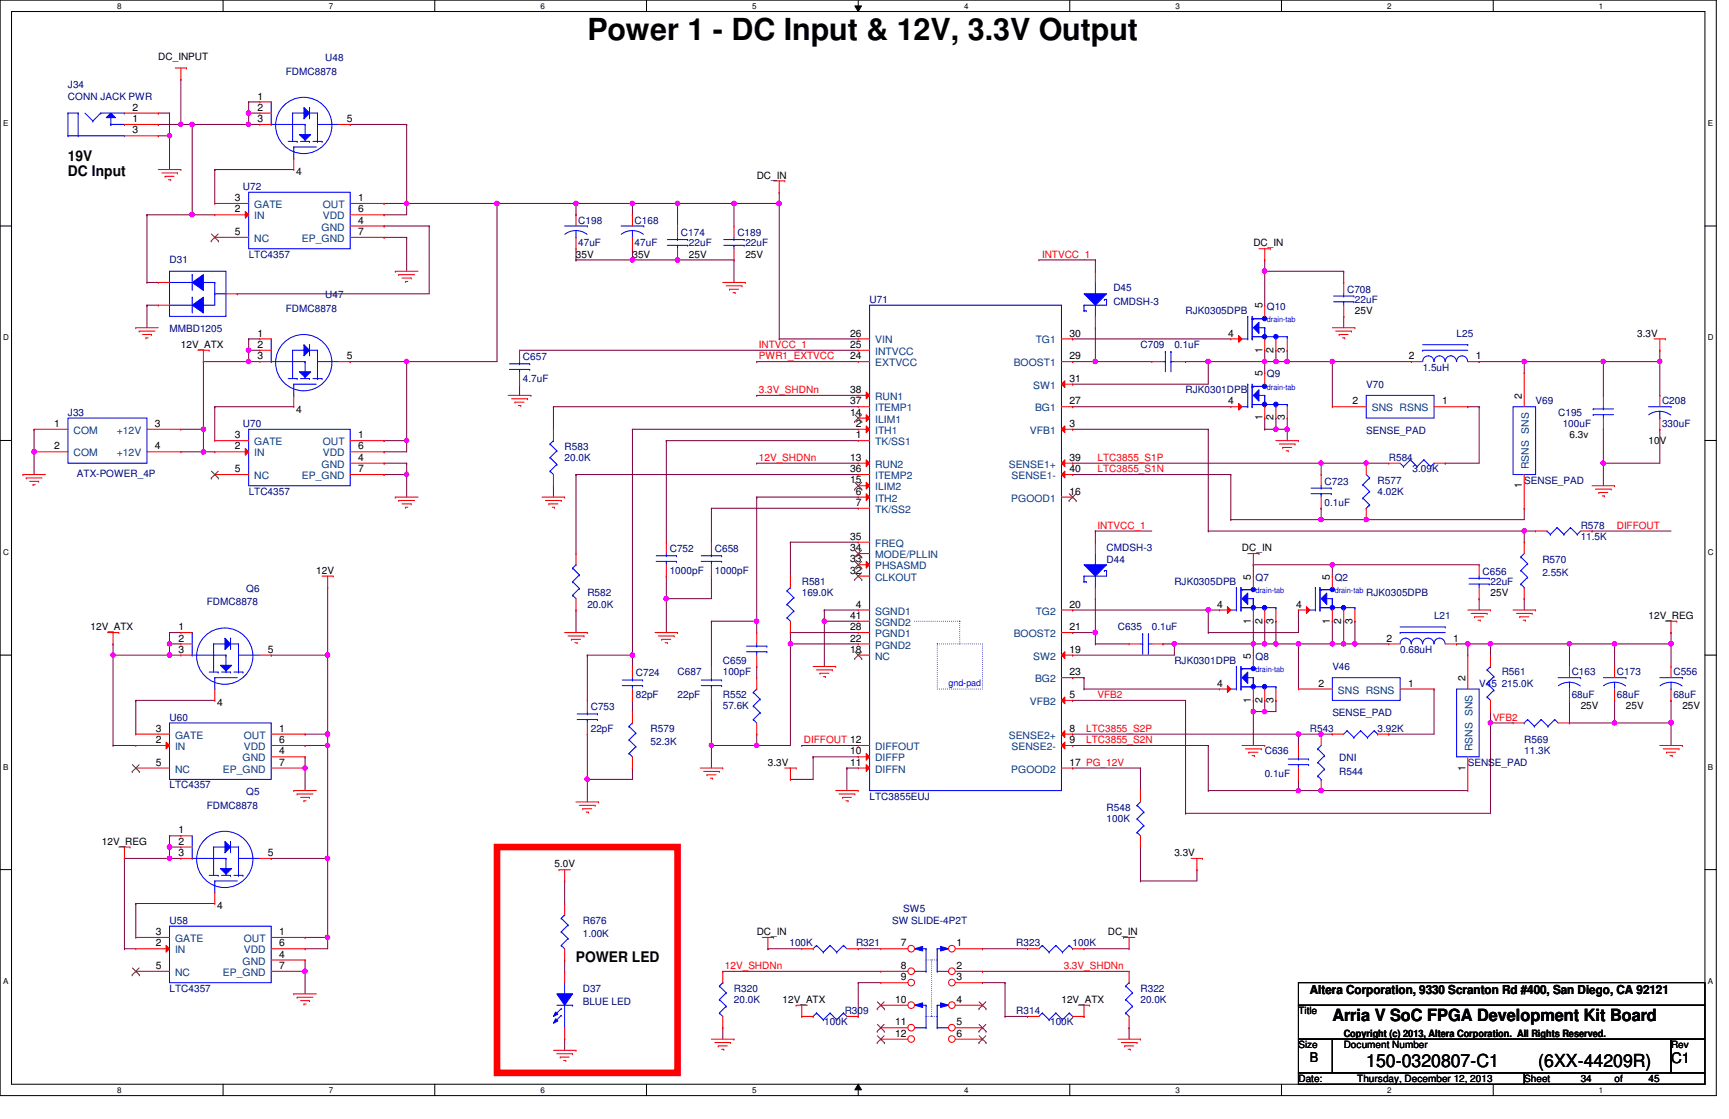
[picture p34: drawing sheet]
<svg xmlns="http://www.w3.org/2000/svg" width="432mm" height="279mm" viewBox="0 0 432 279" stroke-linecap="round" stroke-linejoin="round" font-family="sans-serif">
<defs><g id="words">
<text font-size="7.6" x="146.7" y="9.9">Power 1 - DC Input &amp; 12V, 3.3V Output</text>
<g font-size="4.5">
<text x="341.2" y="266.3">150-0320807-C1</text>
<text x="384.2" y="266.3">(6XX-44209R)</text>
</g>
<text font-size="4.2" x="332.7" y="254.8">Arria V SoC FPGA Development Kit Board</text>
<g font-size="3.6">
<text x="17" y="40.1">19V</text>
<text x="17" y="43.9">DC Input</text>
<text x="143.8" y="240.3">POWER LED</text>
<text x="417.3" y="265.5">C1</text>
</g>
<text font-size="3.3" x="327.1" y="265.3">B</text>
<text font-size="3.1" x="327.1" y="248.2">Altera Corporation, 9330 Scranton Rd #400, San Diego, CA 92121</text>
<g font-size="2.5">
<text x="39.5" y="15">DC_INPUT</text>
<text x="33.1" y="27.6">2</text>
<text x="64.3" y="24.8">1</text>
<text x="64.3" y="27.6">2</text>
<text x="33.1" y="33.3">3</text>
<text x="33.1" y="30.5">1</text>
<text x="64.3" y="30.5">3</text>
<text x="86.6" y="30.5">5</text>
<text x="74" y="43.8">4</text>
<text x="189" y="44.6">DC_IN</text>
<text x="58.7" y="50.2">3</text>
<text x="58.7" y="53">2</text>
<text x="89.5" y="50.2">1</text>
<text x="89.5" y="53">6</text>
<text x="58.7" y="58.7">5</text>
<text x="89.5" y="55.8">4</text>
<text x="89.5" y="58.7">7</text>
<text x="143.8" y="64.3">35V</text>
<text x="157.9" y="64.3">35V</text>
<text x="172" y="64.3">25V</text>
<text x="186.1" y="64.3">25V</text>
<text x="313" y="61.5">DC_IN</text>
<text x="315.3" y="77" transform="rotate(-90 315.3 77)">5</text>
<text x="338.4" y="78.4">25V</text>
<text x="45.2" y="86.9">12V_ATX</text>
<text x="64.3" y="84">1</text>
<text x="64.3" y="86.9">2</text>
<text x="64.3" y="89.7">3</text>
<text x="86.6" y="89.7">5</text>
<text x="212.3" y="89.7">24</text>
<text x="212.3" y="86.9">25</text>
<text x="212.3" y="84">26</text>
<text x="267.1" y="89.7">29</text>
<text x="267.1" y="84">30</text>
<text x="306.7" y="84">4</text>
<text x="315.3" y="88.1" transform="rotate(-90 315.3 88.1)">1</text>
<text x="318.1" y="88.1" transform="rotate(-90 318.1 88.1)">2</text>
<text x="320.9" y="88.1" transform="rotate(-90 320.9 88.1)">3</text>
<text x="351.9" y="89.7">2</text>
<text x="368.6" y="89.7">1</text>
<text x="408.9" y="84.1">3.3V</text>
<text x="267.1" y="95.3">31</text>
<text x="315.3" y="93.9" transform="rotate(-90 315.3 93.9)">5</text>
<text x="212.3" y="101">37</text>
<text x="212.3" y="98.1">38</text>
<text x="267.1" y="101">27</text>
<text x="306.7" y="101">4</text>
<text x="337.8" y="101">2</text>
<text x="360.1" y="101">1</text>
<text x="380.1" y="99.6" transform="rotate(-90 380.1 99.6)">2</text>
<text x="13.5" y="106.6">1</text>
<text x="38.7" y="106.6">3</text>
<text x="74" y="103">4</text>
<text x="212.3" y="103.8">14</text>
<text x="213.7" y="106.6">2</text>
<text x="267.1" y="106.6">3</text>
<text x="315.3" y="105" transform="rotate(-90 315.3 105)">1</text>
<text x="318.1" y="105" transform="rotate(-90 318.1 105)">2</text>
<text x="320.9" y="105" transform="rotate(-90 320.9 105)">3</text>
<text x="13.5" y="112.2">2</text>
<text x="38.7" y="112.2">4</text>
<text x="58.7" y="109.4">3</text>
<text x="58.7" y="112.2">2</text>
<text x="89.5" y="109.4">1</text>
<text x="89.5" y="112.2">6</text>
<text x="213.7" y="109.4">1</text>
<text x="392" y="109.4">6.3v</text>
<text x="411.7" y="110.9">10V</text>
<text x="58.7" y="117.9">5</text>
<text x="89.5" y="115.1">4</text>
<text x="89.5" y="117.9">7</text>
<text x="212.3" y="115.1">13</text>
<text x="212.3" y="117.9">36</text>
<text x="267.1" y="115.1">39</text>
<text x="267.1" y="117.9">40</text>
<text x="212.3" y="120.7">15</text>
<text x="213.7" y="123.5">6</text>
<text x="267.1" y="123.5">16</text>
<text x="380.1" y="121.9" transform="rotate(-90 380.1 121.9)">1</text>
<text x="213.7" y="126.3">7</text>
<text x="212.3" y="137.6">34</text>
<text x="212.3" y="134.8">35</text>
<text x="310.2" y="137.6">DC_IN</text>
<text x="79" y="143.3">12V</text>
<text x="212.3" y="143.3">32</text>
<text x="212.3" y="140.4">33</text>
<text x="312.4" y="144.7" transform="rotate(-90 312.4 144.7)">5</text>
<text x="332.1" y="144.7" transform="rotate(-90 332.1 144.7)">5</text>
<text x="372.2" y="148.9">25V</text>
<text x="212.3" y="154.5">41</text>
<text x="213.7" y="151.7">4</text>
<text x="267.1" y="151.7">20</text>
<text x="304" y="151.7">4</text>
<text x="312.4" y="155.7" transform="rotate(-90 312.4 155.7)">1</text>
<text x="315.3" y="155.7" transform="rotate(-90 315.3 155.7)">2</text>
<text x="318.1" y="155.7" transform="rotate(-90 318.1 155.7)">3</text>
<text x="323.7" y="151.7">4</text>
<text x="332.1" y="155.7" transform="rotate(-90 332.1 155.7)">1</text>
<text x="335" y="155.7" transform="rotate(-90 335 155.7)">2</text>
<text x="337.8" y="155.7" transform="rotate(-90 337.8 155.7)">3</text>
<text x="411.7" y="154.6">12V_REG</text>
<text x="22.6" y="157.4">12V_ATX</text>
<text x="44.6" y="157.4">1</text>
<text x="44.6" y="160.2">2</text>
<text x="212.3" y="160.2">22</text>
<text x="212.3" y="157.4">28</text>
<text x="267.1" y="157.4">21</text>
<text x="346.2" y="160.2">2</text>
<text x="362.9" y="160.2">1</text>
<text x="44.6" y="163">3</text>
<text x="66.9" y="163">5</text>
<text x="212.3" y="163">18</text>
<text x="267.1" y="163">19</text>
<text x="312.4" y="164.4" transform="rotate(-90 312.4 164.4)">5</text>
<text x="267.1" y="168.6">23</text>
<text x="304" y="171.4">4</text>
<text x="329.3" y="171.4">2</text>
<text x="351.7" y="171.4">1</text>
<text x="366" y="170.1" transform="rotate(-90 366 170.1)">2</text>
<text x="54.2" y="176.3">4</text>
<text x="267.1" y="174.3">5</text>
<text x="312.4" y="175.5" transform="rotate(-90 312.4 175.5)">1</text>
<text x="315.3" y="175.5" transform="rotate(-90 315.3 175.5)">2</text>
<text x="318.1" y="175.5" transform="rotate(-90 318.1 175.5)">3</text>
<text x="394.8" y="177.1">25V</text>
<text x="406.1" y="177.1">25V</text>
<text x="420.2" y="177.1">25V</text>
<text x="38.9" y="182.7">3</text>
<text x="38.9" y="185.5">2</text>
<text x="69.7" y="182.7">1</text>
<text x="69.7" y="185.5">6</text>
<text x="267.1" y="182.7">8</text>
<text x="267.1" y="185.5">9</text>
<text x="38.9" y="191.2">5</text>
<text x="69.7" y="188.4">4</text>
<text x="69.7" y="191.2">7</text>
<text x="191.8" y="191.2">3.3V</text>
<text x="212.3" y="188.4">10</text>
<text x="212.3" y="191.2">11</text>
<text x="267.1" y="191.2">17 PG_12V</text>
<text x="366" y="192.4" transform="rotate(-90 366 192.4)">1</text>
<text x="44.6" y="208.1">1</text>
<text x="25.4" y="210.9">12V_REG</text>
<text x="44.6" y="210.9">2</text>
<text x="44.6" y="213.7">3</text>
<text x="66.9" y="213.7">5</text>
<text x="293.3" y="213.7">3.3V</text>
<text x="138.5" y="216.6">5.0V</text>
<text x="54.2" y="227.1">4</text>
<text x="38.9" y="233.5">3</text>
<text x="69.7" y="233.5">1</text>
<text x="189" y="233.5">DC_IN</text>
<text x="276.6" y="233.5">DC_IN</text>
<text x="38.9" y="236.3">2</text>
<text x="69.7" y="239.1">4</text>
<text x="69.7" y="236.3">6</text>
<text x="225" y="236.3">7</text>
<text x="238.9" y="236.3">1</text>
<text x="38.9" y="241.9">5</text>
<text x="69.7" y="241.9">7</text>
<text x="225" y="244.8">9</text>
<text x="225" y="241.9">8</text>
<text x="238.9" y="241.9">2</text>
<text x="238.9" y="244.8">3</text>
<text x="195.5" y="250.4">12V_ATX</text>
<text x="223.6" y="250.4">10</text>
<text x="238.9" y="250.4">4</text>
<text x="265.1" y="250.4">12V_ATX</text>
<text x="223.6" y="256">11</text>
<text x="238.9" y="256">5</text>
<text x="324.3" y="253.2">Title</text>
<text x="223.6" y="258.9">12</text>
<text x="238.9" y="258.9">6</text>
<text x="324.3" y="261.7">Size</text>
<text x="335.6" y="259">Copyright (c) 2013, Altera Corporation. All Rights Reserved.</text>
<text x="335.6" y="261.7">Document Number</text>
<text x="417.3" y="261.7">Rev</text>
<text x="324.3" y="270.1">Date:</text>
<text x="339" y="270.1">Thursday, December 12, 2013</text>
<text x="380.7" y="270.1">Sheet</text>
<text x="394.8" y="270.1">34</text>
<text x="403.2" y="270.1">of</text>
<text x="411.7" y="270.1">45</text>
</g>
<g font-size="2.5" fill="#000080">
<text x="81.2" y="15.3">U48</text>
<text x="17" y="22.1">J34</text>
<text x="71.4" y="18.7">FDMC8878</text>
<text x="17" y="24.8">CONN JACK PWR</text>
<text x="60.7" y="47.4">U72</text>
<text x="144.4" y="55.9">C198</text>
<text x="158.5" y="55.9">C168</text>
<text x="170.1" y="59">C174</text>
<text x="184.1" y="59">C189</text>
<text x="42.3" y="65.7">D31</text>
<text x="62.1" y="64.3">LTC4357</text>
<text x="144.4" y="61.5">47uF</text>
<text x="158.5" y="61.5">47uF</text>
<text x="172" y="61.5">22uF</text>
<text x="186.1" y="61.5">22uF</text>
<text x="71.4" y="77.9">FDMC8878</text>
<text x="81.2" y="74.5">U47</text>
<text x="217.2" y="75.6">U71</text>
<text x="278" y="72.8">D45</text>
<text x="278" y="76.2">CMDSH-3</text>
<text x="316.4" y="77.3">Q10</text>
<text x="336.4" y="73.1">C708</text>
<text x="338.4" y="75.6">22uF</text>
<text x="42.3" y="82.9">MMBD1205</text>
<text x="296.1" y="78.4">RJK0305DPB</text>
<text x="284.8" y="86.9">C709</text>
<text x="293.3" y="86.9">0.1uF</text>
<text x="363.8" y="84.1">L25</text>
<text x="130.6" y="90">C657</text>
<text x="130.6" y="95.3">4.7uF</text>
<text x="316.4" y="94.2">Q9</text>
<text x="355.3" y="92.5">1.5uH</text>
<text x="296.1" y="98.2">RJK0301DPB</text>
<text x="341.2" y="96.8">V70</text>
<text x="383.5" y="101">V69</text>
<text x="415.1" y="101">C208</text>
<text x="17" y="103.8">J33</text>
<text x="60.7" y="106.6">U70</text>
<text x="389.1" y="103.8">C195</text>
<text x="390.3" y="106.6">100uF</text>
<text x="415.1" y="106.6">330uF</text>
<text x="141" y="112.3">R583</text>
<text x="341.2" y="108.3">SENSE_PAD</text>
<text x="19.2" y="119">ATX-POWER_4P</text>
<text x="141" y="115.1">20.0K</text>
<text x="346.8" y="115.1">R584</text>
<text x="352.8" y="117.9">3.09K</text>
<text x="62.1" y="123.5">LTC4357</text>
<text x="330.8" y="121">C723</text>
<text x="344" y="120.7">R577</text>
<text x="344" y="123.5">4.02K</text>
<text x="380.7" y="120.7">SENSE_PAD</text>
<text x="330.8" y="126.4">0.1uF</text>
<text x="394.8" y="132">R578</text>
<text x="167.3" y="137.9">C752</text>
<text x="178.5" y="137.9">C658</text>
<text x="276.4" y="137.6">CMDSH-3</text>
<text x="394.8" y="134.8">11.5K</text>
<text x="167.3" y="143.3">1000pF</text>
<text x="178.5" y="143.3">1000pF</text>
<text x="276.4" y="140.5">D44</text>
<text x="370.2" y="143.6">C656</text>
<text x="385.2" y="140.5">R570</text>
<text x="385.2" y="143.8">2.55K</text>
<text x="61.5" y="147.8">Q6</text>
<text x="146.7" y="148.9">R582</text>
<text x="200.2" y="146.1">R581</text>
<text x="200.2" y="148.9">169.0K</text>
<text x="293.3" y="146.1">RJK0305DPB</text>
<text x="313.6" y="144.9">Q7</text>
<text x="333.3" y="144.9">Q2</text>
<text x="341.2" y="148.9">RJK0305DPB</text>
<text x="372.2" y="146.1">22uF</text>
<text x="51.6" y="151.2">FDMC8878</text>
<text x="146.7" y="151.7">20.0K</text>
<text x="358.1" y="154.6">L21</text>
<text x="279.2" y="157.4">C635</text>
<text x="287.7" y="157.4">0.1uF</text>
<text x="180.5" y="165.8">C659</text>
<text x="293.3" y="165.8">RJK0301DPB</text>
<text x="313.6" y="164.7">Q8</text>
<text x="332.7" y="167.3">V46</text>
<text x="349.7" y="163">0.68uH</text>
<text x="158.8" y="168.9">C724</text>
<text x="169.2" y="168.7">C687</text>
<text x="180.5" y="168.7">100pF</text>
<text x="369.4" y="171.4">V45</text>
<text x="375" y="168.7">R561</text>
<text x="375" y="171.4">215.0K</text>
<text x="392.5" y="168.7">C163</text>
<text x="403.8" y="168.7">C173</text>
<text x="417.9" y="168.7">C556</text>
<text x="42.3" y="179.9">U60</text>
<text x="147.5" y="177.4">C753</text>
<text x="158.8" y="174.3">82pF</text>
<text x="169.2" y="174.3">22pF</text>
<text x="180.5" y="174.3">R552</text>
<text x="180.5" y="177.1">57.6K</text>
<text x="332.7" y="178.8">SENSE_PAD</text>
<text x="392.5" y="174.3">68uF</text>
<text x="403.8" y="174.3">68uF</text>
<text x="417.9" y="174.3">68uF</text>
<text x="147.5" y="182.8">22pF</text>
<text x="162.5" y="182.8">R579</text>
<text x="327.1" y="182.8">R543</text>
<text x="344" y="182.8">3.92K</text>
<text x="380.7" y="185.5">R569</text>
<text x="162.5" y="186.1">52.3K</text>
<text x="315.8" y="188.4">C636</text>
<text x="334.4" y="190.1">DNI</text>
<text x="366.6" y="191.2">SENSE_PAD</text>
<text x="380.7" y="188.4">11.3K</text>
<text x="42.3" y="196.8">LTC4357</text>
<text x="315.8" y="194">0.1uF</text>
<text x="334.4" y="193.5">R544</text>
<text x="51.6" y="201.9">FDMC8878</text>
<text x="61.5" y="198.5">Q5</text>
<text x="217.2" y="199.6">LTC3855EUJ</text>
<text x="276.4" y="202.5">R548</text>
<text x="276.4" y="205.3">100K</text>
<text x="225.6" y="227.8">SW5</text>
<text x="42.3" y="230.7">U58</text>
<text x="145.5" y="230.7">R676</text>
<text x="222.8" y="230.7">SW SLIDE-4P2T</text>
<text x="145.5" y="234.1">1.00K</text>
<text x="197.1" y="236.3">100K</text>
<text x="213.8" y="236.3">R321</text>
<text x="253.8" y="236.3">R323</text>
<text x="267.9" y="236.3">100K</text>
<text x="42.3" y="247.6">LTC4357</text>
<text x="145.5" y="247.6">D37</text>
<text x="145.5" y="251">BLUE LED</text>
<text x="183.3" y="247.6">R320</text>
<text x="183.3" y="250.4">20.0K</text>
<text x="284.8" y="247.6">R322</text>
<text x="284.8" y="250.4">20.0K</text>
<text x="205.9" y="256">100K</text>
<text x="210.9" y="253.2">R309</text>
<text x="253.8" y="253.2">R314</text>
<text x="262.3" y="256">100K</text>
</g>
<g font-size="2.5" fill="#004080">
<text x="63.5" y="51.9">GATE</text>
<text x="80.6" y="51.9">OUT</text>
<text x="63.5" y="54.8">IN</text>
<text x="80.3" y="57.6">GND</text>
<text x="80.6" y="54.8">VDD</text>
<text x="63.5" y="60.4">NC</text>
<text x="75.4" y="60.4">EP_GND</text>
<text x="218.6" y="88.6">INTVCC</text>
<text x="218.6" y="85.8">VIN</text>
<text x="258.7" y="85.8">TG1</text>
<text x="218.6" y="91.4">EXTVCC</text>
<text x="253.2" y="91.4">BOOST1</text>
<text x="218.6" y="99.9">RUN1</text>
<text x="258.1" y="97.1">SW1</text>
<text x="218.6" y="105.5">ILIM1</text>
<text x="218.6" y="102.7">ITEMP1</text>
<text x="258.5" y="102.7">BG1</text>
<text x="342.6" y="102.7">SNS RSNS</text>
<text x="18.4" y="108.3">COM</text>
<text x="18.4" y="114">COM</text>
<text x="29.2" y="108.3">+12V</text>
<text x="29.2" y="114">+12V</text>
<text x="63.5" y="111.2">GATE</text>
<text x="63.5" y="114">IN</text>
<text x="80.6" y="111.2">OUT</text>
<text x="80.6" y="114">VDD</text>
<text x="218.6" y="111.2">TK/SS1</text>
<text x="218.6" y="108.3">ITH1</text>
<text x="257.2" y="108.3">VFB1</text>
<text x="63.5" y="119.6">NC</text>
<text x="75.4" y="119.6">EP_GND</text>
<text x="80.3" y="116.8">GND</text>
<text x="218.6" y="116.8">RUN2</text>
<text x="218.6" y="119.6">ITEMP2</text>
<text x="251.9" y="116.8">SENSE1+</text>
<text x="252.6" y="119.6">SENSE1-</text>
<text x="381.8" y="117.1" transform="rotate(-90 381.8 117.1)">RSNS SNS</text>
<text x="218.6" y="125.3">ITH2</text>
<text x="218.6" y="122.4">ILIM2</text>
<text x="252.6" y="125.3">PGOOD1</text>
<text x="218.6" y="128.1">TK/SS2</text>
<text x="218.6" y="136.5">FREQ</text>
<text x="218.6" y="142.2">PHSASMD</text>
<text x="218.6" y="139.4">MODE/PLLIN</text>
<text x="218.6" y="145">CLKOUT</text>
<text x="218.6" y="153.5">SGND1</text>
<text x="258.7" y="153.5">TG2</text>
<text x="218.6" y="161.9">PGND2</text>
<text x="218.6" y="159.1">PGND1</text>
<text x="218.6" y="156.3">SGND2</text>
<text x="253.2" y="159.1">BOOST2</text>
<text x="218.6" y="164.7">NC</text>
<text x="258.1" y="164.7">SW2</text>
<text x="258.5" y="170.3">BG2</text>
<text x="334.1" y="173.2">SNS RSNS</text>
<text x="257.2" y="176">VFB2</text>
<text x="43.7" y="184.4">GATE</text>
<text x="60.9" y="184.4">OUT</text>
<text x="251.9" y="184.4">SENSE2+</text>
<text x="43.7" y="187.3">IN</text>
<text x="60.6" y="190.1">GND</text>
<text x="60.9" y="187.3">VDD</text>
<text x="218.6" y="190.1">DIFFP</text>
<text x="218.6" y="187.3">DIFFOUT</text>
<text x="252.6" y="187.3">SENSE2-</text>
<text x="367.7" y="187.6" transform="rotate(-90 367.7 187.6)">RSNS SNS</text>
<text x="43.7" y="192.9">NC</text>
<text x="55.7" y="192.9">EP_GND</text>
<text x="218.6" y="192.9">DIFFN</text>
<text x="252.6" y="192.9">PGOOD2</text>
<text x="43.7" y="235.2">GATE</text>
<text x="43.7" y="238">IN</text>
<text x="60.9" y="235.2">OUT</text>
<text x="60.9" y="238">VDD</text>
<text x="43.7" y="243.7">NC</text>
<text x="55.7" y="243.7">EP_GND</text>
<text x="60.6" y="240.8">GND</text>
</g>
<g font-size="2.5" fill="#f00">
<text x="260.3" y="64.3">INTVCC_1</text>
<text x="189.5" y="86.9">INTVCC_1</text>
<text x="189.5" y="89.7">PWR1_EXTVCC</text>
<text x="189.5" y="98.2">3.3V_SHDNn</text>
<text x="189.5" y="115.1">12V_SHDNn</text>
<text x="274.1" y="117.9">LTC3855_S1N</text>
<text x="274.1" y="115.1">LTC3855_S1P</text>
<text x="274.1" y="132">INTVCC_1</text>
<text x="403.8" y="132">DIFFOUT</text>
<text x="274.1" y="174.3">VFB2</text>
<text x="372.8" y="180">VFB2</text>
<text x="200.8" y="185.6">DIFFOUT 12</text>
<text x="271.3" y="182.8">LTC3855_S2P</text>
<text x="271.3" y="185.6">LTC3855_S2N</text>
<text x="181.1" y="242">12V_SHDNn</text>
<text x="265.6" y="242">3.3V_SHDNn</text>
</g>
<text font-size="2.2" fill="#00f" x="236.9" y="171.2">gnd-pad</text>
<g font-size="2">
<text x="29.3" y="2.2">8</text>
<text x="82.1" y="2.2">7</text>
<text x="135" y="2.2">6</text>
<text x="187.9" y="2.2">5</text>
<text x="240.7" y="2.2">4</text>
<text x="293.6" y="2.2">3</text>
<text x="346.5" y="2.2">2</text>
<text x="399.3" y="2.2">1</text>
<text x=".8" y="31.5">E</text>
<text x="426.5" y="31.5">E</text>
<text x=".8" y="85">D</text>
<text x="426.5" y="85">D</text>
<text x=".8" y="138.6">C</text>
<text x="426.5" y="138.6">C</text>
<text x=".8" y="192.2">B</text>
<text x="426.5" y="192.2">B</text>
<text x=".8" y="245.7">A</text>
<text x="426.5" y="245.7">A</text>
<text x="29.3" y="272.9">8</text>
<text x="82.1" y="272.9">7</text>
<text x="135" y="272.9">6</text>
<text x="187.9" y="272.9">5</text>
<text x="240.7" y="272.9">4</text>
<text x="293.6" y="272.9">3</text>
<text x="346.5" y="272.9">2</text>
<text x="399.3" y="272.9">1</text>
</g>
<g font-size="1.9" fill="#00f">
<text x="316.4" y="80.5">drain-tab</text>
<text x="316.4" y="97.4">drain-tab</text>
<text x="313.6" y="148.2">drain-tab</text>
<text x="333.3" y="148.2">drain-tab</text>
<text x="313.6" y="167.9">drain-tab</text>
</g>
</g></defs>
<path d="M0 0h428.6v273.6h-428.6zM2.9 2.9h422.9v267.8h-422.9z" fill="none" stroke="#000" stroke-width=".25"/>
<g fill="#fff">
<path d="M29.3 .4h1.1v2.2h-1.1z"/>
<path d="M29.3 271.1h1.1v2.2h-1.1z"/>
</g>
<path d="M55.7 0v2.9M55.7 270.7v2.9" fill="none" stroke="#000" stroke-width=".25"/>
<g fill="#fff">
<path d="M82.1 .4h1.1v2.2h-1.1z"/>
<path d="M82.1 271.1h1.1v2.2h-1.1z"/>
</g>
<path d="M108.6 0v2.9M108.6 270.7v2.9" fill="none" stroke="#000" stroke-width=".25"/>
<g fill="#fff">
<path d="M135 .4h1.1v2.2h-1.1z"/>
<path d="M135 271.1h1.1v2.2h-1.1z"/>
</g>
<path d="M161.5 0v2.9M161.5 270.7v2.9" fill="none" stroke="#000" stroke-width=".25"/>
<g fill="#fff">
<path d="M187.9 .4h1.1v2.2h-1.1z"/>
<path d="M187.9 271.1h1.1v2.2h-1.1z"/>
</g>
<path d="M213.5 1.5h1.6l-.8 1.4zM214.3 0v2.9M214.3 270.7l.8 1.4h-1.6zM214.3 270.7v2.9" fill="none" stroke="#000" stroke-width=".25"/>
<path d="M213.5 1.5h1.6l-.8 1.4zM214.3 270.7l.8 1.4h-1.6z" fill="#000"/>
<g fill="#fff">
<path d="M240.7 .4h1.2v2.2h-1.2z"/>
<path d="M240.7 271.1h1.2v2.2h-1.2z"/>
</g>
<path d="M267.2 0v2.9M267.2 270.7v2.9" fill="none" stroke="#000" stroke-width=".25"/>
<g fill="#fff">
<path d="M293.6 .4h1.1v2.2h-1.1z"/>
<path d="M293.6 271.1h1.1v2.2h-1.1z"/>
</g>
<path d="M320 0v2.9M320 270.7v2.9" fill="none" stroke="#000" stroke-width=".25"/>
<g fill="#fff">
<path d="M346.5 .4h1.1v2.2h-1.1z"/>
<path d="M346.5 271.1h1.1v2.2h-1.1z"/>
</g>
<path d="M372.9 0v2.9M372.9 270.7v2.9" fill="none" stroke="#000" stroke-width=".25"/>
<g fill="#fff">
<path d="M399.3 .4h1.1v2.2h-1.1z"/>
<path d="M399.3 271.1h1.1v2.2h-1.1z"/>
<path d="M.8 29.6h1.3v2.3h-1.3z"/>
<path d="M426.5 29.6h1.3v2.3h-1.3z"/>
<path d="M.8 83.2h1.4v2.2h-1.4z"/>
<path d="M426.5 83.2h1.4v2.2h-1.4z"/>
</g>
<path d="M0 56.4h2.9M425.8 56.4h2.8" fill="none" stroke="#000" stroke-width=".25"/>
<g fill="#fff">
<path d="M.8 136.7h1.4v2.3h-1.4z"/>
<path d="M426.5 136.7h1.4v2.3h-1.4z"/>
</g>
<path d="M0 110h2.9M425.8 110h2.8" fill="none" stroke="#000" stroke-width=".25"/>
<g fill="#fff">
<path d="M.8 190.3h1.3v2.3h-1.3z"/>
<path d="M426.5 190.3h1.3v2.3h-1.3z"/>
</g>
<path d="M0 163.6h2.9M425.8 163.6h2.8" fill="none" stroke="#000" stroke-width=".25"/>
<g fill="#fff">
<path d="M.8 243.9h1.3v2.2h-1.3z"/>
<path d="M426.5 243.9h1.3v2.2h-1.3z"/>
</g>
<path d="M0 217.1h2.9M425.8 217.1h2.8" fill="none" stroke="#000" stroke-width=".25"/>
<path d="M124.1 211.5h45.1v56.4h-45.1z" fill="none" stroke="#f00" stroke-width="1.7"/>
<path d="M39.5 33.9h.1M39.5 33.9h2.8M42.3 33.9h.1M42.3 33.9v8.4M141 220h.1M141 220v5.6M141 239.7h.1M141 239.7v2.8M141 259.5h.1M141 259.5v2.8" fill="none" stroke="#800040" stroke-width=".25"/>
<circle cx="42.3" cy="33.9" r=".56" fill="#f0f"/>
<circle cx="42.3" cy="33.9" r=".56" fill="none" stroke="#f0f" stroke-width=".25"/>
<g fill="none" stroke="#800040" stroke-width=".25">
<path d="M39.5 28.2h.1M39.5 28.2h2.8M42.3 28.2h.1M42.3 28.2v5.7M301.8 107.2h.1M301.8 107.2v25.4M143.8 152.3h.1M143.8 152.3v5.6M313 155.1h.1M313 155.1v5.7M267.9 169.2h.1M267.9 163.6h.1"/>
<path d="M267.9 169.2h2.8M267.9 163.6h25.4M296.1 174.9h.1M296.1 174.9v28.2M313 177.7h.1M313 177.7v8.4M315.8 174.9h.1M315.8 174.9v2.8M366.6 160.8h.1M366.6 160.8h5.6M372.2 160.8h.1M372.2 160.8v2.8"/>
<path d="M301.8 186.1h.1M301.8 186.1v11.3"/>
</g>
<circle cx="313" cy="177.7" r=".55" fill="#f0f"/>
<circle cx="313" cy="177.7" r=".55" fill="none" stroke="#f0f" stroke-width=".25"/>
<path d="M313 177.7h.1M313 160.8h.1M313 177.7h2.8M313 160.8v2.8M318.6 174.9h.1M318.6 174.9v2.8" fill="none" stroke="#800040" stroke-width=".25"/>
<circle cx="313" cy="160.7" r=".55" fill="#f0f"/>
<circle cx="313" cy="160.7" r=".55" fill="none" stroke="#f0f" stroke-width=".25"/>
<path d="M315.8 155.1h.1M315.8 155.1v5.7h-2.8M313 160.8h.1" fill="none" stroke="#800040" stroke-width=".25"/>
<circle cx="315.8" cy="160.7" r=".56" fill="#f0f"/>
<circle cx="315.8" cy="160.7" r=".56" fill="none" stroke="#f0f" stroke-width=".25"/>
<path d="M318.6 155.1h.1M318.6 155.1v5.7h-2.8M293.3 160.8h.1M293.3 160.8h19.7M293.3 160.8v2.8M315.8 160.8h.1M267.9 183.3h.1M267.9 183.3h56.4" fill="none" stroke="#800040" stroke-width=".25"/>
<circle cx="324.3" cy="183.3" r=".56" fill="#f0f"/>
<circle cx="324.3" cy="183.3" r=".56" fill="none" stroke="#f0f" stroke-width=".25"/>
<path d="M267.9 157.9h.1M267.9 157.9h5.7" fill="none" stroke="#800040" stroke-width=".25"/>
<circle cx="273.5" cy="157.9" r=".55" fill="#f0f"/>
<circle cx="273.5" cy="157.9" r=".55" fill="none" stroke="#f0f" stroke-width=".25"/>
<path d="M273.6 160.8h.1M273.6 160.8h8.4M267.9 186.1h.1M267.9 186.1h33.9M301.8 197.4h.1M301.8 197.4h22.5M372.2 180.5h.1M372.2 180.5v22.6h-76.1M296.1 203.1h.1" fill="none" stroke="#800040" stroke-width=".25"/>
<circle cx="324.3" cy="197.4" r=".56" fill="#f0f"/>
<circle cx="324.3" cy="197.4" r=".56" fill="none" stroke="#f0f" stroke-width=".25"/>
<path d="M338.4 160.8h.1M338.4 160.8h8.4M267.9 191.8h.1M267.9 191.8h16.9M324.3 194.6h.1M324.3 194.6v2.8" fill="none" stroke="#800040" stroke-width=".25"/>
<circle cx="338.4" cy="160.7" r=".56" fill="#f0f"/>
<circle cx="338.4" cy="160.7" r=".56" fill="none" stroke="#f0f" stroke-width=".25"/>
<g fill="none" stroke="#800040" stroke-width=".25">
<path d="M259.5 64.9h.1M259.5 64.9h14.1M380.7 90.3h.1M380.7 90.3h19.7M267.9 101.6h.1M267.9 101.6h39.5M307.4 118.5h.1M307.4 118.5v11.3M318.6 107.2h.1M318.6 107.2h2.9M301.8 152.3h.1M301.8 152.3h2.7"/>
<path d="M177.7 174.9h.1M177.7 174.9v16.9M267.9 174.9h.1M267.9 174.9h28.2M177.7 186.1h.1M177.7 186.1h11.3"/>
</g>
<circle cx="177.7" cy="186.1" r=".55" fill="#f0f"/>
<circle cx="177.7" cy="186.1" r=".55" fill="none" stroke="#f0f" stroke-width=".25"/>
<path d="M166.4 149.5h.1M177.7 143.8h.1M177.7 143.8v5.7h-11.3M417.3 180.5h.1M417.3 180.5v5.6" fill="none" stroke="#800040" stroke-width=".25"/>
<circle cx="417.3" cy="180.5" r=".56" fill="#f0f"/>
<circle cx="417.3" cy="180.5" r=".56" fill="none" stroke="#f0f" stroke-width=".25"/>
<g fill="none" stroke="#800040" stroke-width=".25">
<path d="M129.8 87.5h.1M129.8 87.5h84.5M267.9 95.9h.1M267.9 95.9h33.9M273.6 81.8h.1M273.6 81.8v8.5M189 124.1h.1M189 124.1h25.3M273.6 132.6h.1M273.6 132.6v2.8M189 155.1h.1M189 155.1v2.8"/>
<path d="M372.2 180.5h.1M372.2 180.5h5.7"/>
</g>
<circle cx="372.2" cy="180.5" r=".56" fill="#f0f"/>
<circle cx="372.2" cy="180.5" r=".56" fill="none" stroke="#f0f" stroke-width=".25"/>
<path d="M315.8 64.9h.1M315.8 67.7h.1M315.8 64.9v11.3M315.8 87.5h.1M315.8 87.5v2.8M318.6 104.4h.1M318.6 104.4v2.8M177.7 155.1h.1M177.7 155.1h11.3" fill="none" stroke="#800040" stroke-width=".25"/>
<circle cx="318.6" cy="107.2" r=".56" fill="#f0f"/>
<circle cx="318.6" cy="107.2" r=".56" fill="none" stroke="#f0f" stroke-width=".25"/>
<path d="M315.8 90.3h.1M315.8 90.3v2.8M315.8 90.3h2.8M166.4 110h.1M166.4 110h47.9M315.8 104.4h.1M315.8 107.2h.1M315.8 104.4v2.8M315.8 107.2h2.8M321.5 107.2h.1M321.5 107.2v2.8" fill="none" stroke="#800040" stroke-width=".25"/>
<circle cx="318.6" cy="90.2" r=".56" fill="#f0f"/>
<circle cx="318.6" cy="90.2" r=".56" fill="none" stroke="#f0f" stroke-width=".25"/>
<circle cx="315.8" cy="90.2" r=".56" fill="#f0f"/>
<circle cx="315.8" cy="90.2" r=".56" fill="none" stroke="#f0f" stroke-width=".25"/>
<path d="M301.8 90.3h.1M301.8 90.3h14M301.8 90.3v5.6M318.6 87.5h.1M318.6 90.3h.1M318.6 87.5v2.8M321.5 87.5h.1M321.5 87.5v2.8h-2.9M329.9 115.7h.1M329.9 115.7h11.3" fill="none" stroke="#800040" stroke-width=".25"/>
<circle cx="341.2" cy="115.6" r=".54" fill="#f0f"/>
<circle cx="341.2" cy="115.6" r=".54" fill="none" stroke="#f0f" stroke-width=".25"/>
<g fill="none" stroke="#800040" stroke-width=".25">
<path d="M129.8 95.9h.1M129.8 95.9v2.8M273.6 90.3h.1M273.6 90.3h14.1M138.2 101.6h.1M138.2 101.6v5.6M166.4 110h.1M166.4 110v25.4M267.9 118.5h.1M267.9 118.5h39.5M177.7 126.9h.1M177.7 126.9h36.6"/>
<path d="M177.7 126.9v8.5M197.4 135.4h.1M197.4 135.4v8.4M197.4 135.4h16.9M197.4 157.9h.1M197.4 157.9v2.9M205.9 155.1h.1M205.9 155.1v11.3M417.3 157.9h.1M417.3 157.9v2.9M189 166.4h.1M189 166.4v2.8"/>
<path d="M197.4 160.8h.1M197.4 160.8h16.9M372.2 177.7h.1M372.2 177.7v2.8M403.2 160.8h.1M403.2 160.8v5.6M403.2 180.5h.1M403.2 180.5h14.1"/>
</g>
<circle cx="205.9" cy="155.1" r=".56" fill="#f0f"/>
<circle cx="205.9" cy="155.1" r=".56" fill="none" stroke="#f0f" stroke-width=".25"/>
<path d="M329.9 129.8h.1M329.9 129.8h11.3M197.4 160.8h.1M197.4 160.8v25.3" fill="none" stroke="#800040" stroke-width=".25"/>
<circle cx="197.4" cy="160.7" r=".56" fill="#f0f"/>
<circle cx="197.4" cy="160.7" r=".56" fill="none" stroke="#f0f" stroke-width=".25"/>
<path d="M267.9 90.3h.1M267.9 90.3h5.7" fill="none" stroke="#800040" stroke-width=".25"/>
<circle cx="273.5" cy="90.2" r=".56" fill="#f0f"/>
<circle cx="273.5" cy="90.2" r=".56" fill="none" stroke="#f0f" stroke-width=".25"/>
<path d="M296.1 90.3h.1M296.1 90.3h5.7M143.8 118.5h.1M143.8 118.5h70.5M143.8 118.5v19.7M392 160.8h.1M392 160.8h11.2" fill="none" stroke="#800040" stroke-width=".25"/>
<circle cx="301.7" cy="90.2" r=".56" fill="#f0f"/>
<circle cx="301.7" cy="90.2" r=".56" fill="none" stroke="#f0f" stroke-width=".25"/>
<path d="M189 183.3h.1M189 183.3v2.8" fill="none" stroke="#800040" stroke-width=".25"/>
<circle cx="188.9" cy="186.1" r=".55" fill="#f0f"/>
<circle cx="188.9" cy="186.1" r=".55" fill="none" stroke="#f0f" stroke-width=".25"/>
<path d="M166.4 149.5h.1M166.4 143.8h.1M166.4 143.8v14.1" fill="none" stroke="#800040" stroke-width=".25"/>
<circle cx="166.4" cy="149.5" r=".56" fill="#f0f"/>
<circle cx="166.4" cy="149.5" r=".56" fill="none" stroke="#f0f" stroke-width=".25"/>
<path d="M329.9 126.9h.1M329.9 126.9v2.9M392 180.5h.1M392 180.5h11.2" fill="none" stroke="#800040" stroke-width=".25"/>
<circle cx="403.2" cy="180.5" r=".56" fill="#f0f"/>
<circle cx="403.2" cy="180.5" r=".56" fill="none" stroke="#f0f" stroke-width=".25"/>
<path d="M400.4 115.7h.1M400.4 115.7v5.6M205.9 152.3h.1M205.9 152.3h8.4" fill="none" stroke="#800040" stroke-width=".25"/>
<circle cx="400.4" cy="115.6" r=".55" fill="#f0f"/>
<circle cx="400.4" cy="115.6" r=".55" fill="none" stroke="#f0f" stroke-width=".25"/>
<path d="M273.6 64.9h.1M273.6 64.9v2.8M414.5 90.3h.1M414.5 90.3v8.4" fill="none" stroke="#800040" stroke-width=".25"/>
<circle cx="414.5" cy="90.2" r=".56" fill="#f0f"/>
<circle cx="414.5" cy="90.2" r=".56" fill="none" stroke="#f0f" stroke-width=".25"/>
<path d="M329.9 115.7h.1M329.9 115.7v2.8M273.6 132.6h.1M273.6 132.6h14.1M177.7 155.1h.1M177.7 155.1v11.3M315.8 177.7h.1M315.8 177.7h2.8" fill="none" stroke="#800040" stroke-width=".25"/>
<circle cx="315.8" cy="177.7" r=".56" fill="#f0f"/>
<circle cx="315.8" cy="177.7" r=".56" fill="none" stroke="#f0f" stroke-width=".25"/>
<g fill="none" stroke="#800040" stroke-width=".25">
<path d="M189 98.7h.1M189 98.7h25.3M157.9 107.2h.1M157.9 107.2h56.4M267.9 107.2h.1M267.9 107.2h33.9M341.2 115.7h.1M341.2 115.7h5.6M197.4 157.9h.1M197.4 157.9h16.9M205.9 155.1h.1M205.9 155.1h8.4"/>
<path d="M273.6 149.5h.1M273.6 149.5v8.4M270.7 169.2h.1M270.7 172h.1M270.7 169.2v2.8M270.7 172h33.8M313 174.9h.1M313 174.9v2.8M403.2 174.9h.1M403.2 174.9v5.6M146.7 183.3h.1M146.7 194.6h.1"/>
<path d="M146.7 183.3v16.9M146.7 194.6h11.2M189 186.1h.1M189 186.1h8.4"/>
</g>
<circle cx="146.6" cy="194.6" r=".56" fill="#f0f"/>
<circle cx="146.6" cy="194.6" r=".56" fill="none" stroke="#f0f" stroke-width=".25"/>
<g fill="none" stroke="#800040" stroke-width=".25">
<path d="M267.9 84.6h.1M267.9 84.6h39.5M400.4 90.3h.1M400.4 90.3v8.4M400.4 90.3h14.1M400.4 107.2h.1M400.4 107.2v8.5M414.5 107.2h.1M414.5 107.2v8.5M380.7 132.6h.1M380.7 132.6h2.8M313 141h.1"/>
<path d="M313 141v2.8M146.7 163.6h.1M146.7 163.6h11.2M146.7 163.6v11.3M157.9 163.6h.1M157.9 174.9h.1M157.9 163.6v2.8M157.9 174.9v2.8M157.9 191.8h.1M157.9 191.8v2.8M203.1 189h.1M203.1 189h11.2"/>
</g>
<circle cx="400.4" cy="90.2" r=".56" fill="#f0f"/>
<circle cx="400.4" cy="90.2" r=".56" fill="none" stroke="#f0f" stroke-width=".25"/>
<g fill="none" stroke="#800040" stroke-width=".25">
<path d="M189 115.7h.1M189 115.7h25.3M400.4 115.7h.1M400.4 115.7h14.1M307.4 129.8h.1M307.4 129.8h22.5M380.7 132.6h.1M380.7 132.6v2.8M397.6 132.6h.1M397.6 132.6h19.7M205.9 152.3h.1M205.9 152.3v2.8"/>
<path d="M211.5 191.8h.1M211.5 191.8v5.6M211.5 191.8h2.8"/>
</g>
<circle cx="329.9" cy="129.7" r=".55" fill="#f0f"/>
<circle cx="329.9" cy="129.7" r=".55" fill="none" stroke="#f0f" stroke-width=".25"/>
<path d="M138.2 101.6h.1M138.2 101.6h76.1M301.8 132.6h.1M301.8 132.6h78.9M200.2 186.1h.1M200.2 186.1h14.1" fill="none" stroke="#800040" stroke-width=".25"/>
<circle cx="380.7" cy="132.5" r=".56" fill="#f0f"/>
<circle cx="380.7" cy="132.5" r=".56" fill="none" stroke="#f0f" stroke-width=".25"/>
<g fill="none" stroke="#800040" stroke-width=".25">
<path d="M45.2 19.8h.1M45.2 19.8v11.3h-5.7M39.5 31.1h.1M332.7 90.3h.1M332.7 90.3h19.8M414.5 87.5h.1M414.5 87.5v2.8M197.4 194.6h.1M203.1 189h.1M203.1 189v5.6h-5.7M214.3 236.9h.1M214.3 236.9h5.7"/>
<path d="M245.4 236.9h.1M245.4 236.9h11.2M180.5 242.5h.1M180.5 242.5h39.5M245.4 242.5h.1M245.4 242.5h36.6"/>
</g>
<circle cx="45.1" cy="31" r=".54" fill="#f0f"/>
<circle cx="45.1" cy="31" r=".54" fill="none" stroke="#f0f" stroke-width=".25"/>
<path d="M315.8 67.7h.1M315.8 67.7h19.8M180.5 256.6h.1M180.5 256.6v2.9M282 256.6h.1M282 256.6v2.9" fill="none" stroke="#800040" stroke-width=".25"/>
<circle cx="315.8" cy="67.7" r=".56" fill="#f0f"/>
<circle cx="315.8" cy="67.7" r=".56" fill="none" stroke="#f0f" stroke-width=".25"/>
<path d="M335.6 67.7h.1M335.6 67.7v2.8M369.4 149.5h.1M369.4 149.5v2.8M372.2 160.8h.1M372.2 160.8h19.8M392 160.8h.1M392 160.8v5.6" fill="none" stroke="#800040" stroke-width=".25"/>
<circle cx="391.9" cy="160.7" r=".56" fill="#f0f"/>
<circle cx="391.9" cy="160.7" r=".56" fill="none" stroke="#f0f" stroke-width=".25"/>
<circle cx="372.2" cy="160.7" r=".56" fill="#f0f"/>
<circle cx="372.2" cy="160.7" r=".56" fill="none" stroke="#f0f" stroke-width=".25"/>
<path d="M157.9 64.9h.1M157.9 62.1v2.8M267.9 152.3h.1M267.9 152.3h33.9M301.8 152.3h.1M301.8 152.3v5.6M332.7 141h.1M332.7 141h36.7M392 174.9h.1M392 174.9v5.6" fill="none" stroke="#800040" stroke-width=".25"/>
<circle cx="301.7" cy="152.3" r=".56" fill="#f0f"/>
<circle cx="301.7" cy="152.3" r=".56" fill="none" stroke="#f0f" stroke-width=".25"/>
<path d="M301.8 157.9h.1M324.3 152.3h.1M324.3 152.3v5.6h-22.5M332.7 141h.1M332.7 155.1h.1M332.7 141v2.8M332.7 155.1v5.7M335.6 155.1h.1M335.6 155.1v5.7h-11.3M324.3 160.8h.1M332.7 160.8h.1" fill="none" stroke="#800040" stroke-width=".25"/>
<circle cx="335.5" cy="160.7" r=".56" fill="#f0f"/>
<circle cx="335.5" cy="160.7" r=".56" fill="none" stroke="#f0f" stroke-width=".25"/>
<circle cx="332.7" cy="160.7" r=".56" fill="#f0f"/>
<circle cx="332.7" cy="160.7" r=".56" fill="none" stroke="#f0f" stroke-width=".25"/>
<g fill="none" stroke="#800040" stroke-width=".25">
<path d="M169.2 50.8h.1M169.2 50.8v5.6M183.3 50.8h.1M183.3 50.8h11.3M338.4 155.1h.1M338.4 155.1v5.7M403.2 160.8h.1M403.2 160.8h14.1M417.3 160.8h.1M417.3 174.9h.1M417.3 160.8v5.6M417.3 174.9v5.6"/>
<path d="M191.8 236.9h.1M191.8 236.9h8.4M270.7 236.9h.1M270.7 236.9h11.3"/>
</g>
<circle cx="417.3" cy="160.7" r=".56" fill="#f0f"/>
<circle cx="417.3" cy="160.7" r=".56" fill="none" stroke="#f0f" stroke-width=".25"/>
<circle cx="403.2" cy="160.7" r=".56" fill="#f0f"/>
<circle cx="403.2" cy="160.7" r=".56" fill="none" stroke="#f0f" stroke-width=".25"/>
<g fill="none" stroke="#800040" stroke-width=".25">
<path d="M183.3 50.8h.1M183.3 50.8v5.6M169.2 64.9h.1M169.2 64.9h14.1M321.5 90.3h.1M321.5 90.3h11.2M332.7 90.3h.1M332.7 90.3v11.3M284.8 191.8h.1M284.8 191.8v5.6M284.8 211.5h.1M284.8 220h.1"/>
<path d="M284.8 211.5v8.5M298.9 217.2h.1M298.9 217.2v2.8h-14.1"/>
</g>
<circle cx="332.7" cy="90.2" r=".56" fill="#f0f"/>
<circle cx="332.7" cy="90.2" r=".56" fill="none" stroke="#f0f" stroke-width=".25"/>
<circle cx="321.4" cy="90.2" r=".56" fill="#f0f"/>
<circle cx="321.4" cy="90.2" r=".56" fill="none" stroke="#f0f" stroke-width=".25"/>
<path d="M335.6 79h.1M335.6 79v2.8M380.7 90.3h.1M380.7 90.3v2.8M360.9 115.7h.1M369.4 101.6h.1M369.4 101.6v14.1h-8.5M341.2 129.8h.1M380.7 126.9h.1M380.7 126.9v2.9h-39.5" fill="none" stroke="#800040" stroke-width=".25"/>
<circle cx="341.2" cy="129.7" r=".54" fill="#f0f"/>
<circle cx="341.2" cy="129.7" r=".54" fill="none" stroke="#f0f" stroke-width=".25"/>
<path d="M366.6 101.6h.1M366.6 101.6h2.8M313 141h.1M313 141h19.7M380.7 149.5h.1M380.7 149.5v2.8M324.3 183.3h.1M324.3 183.3v2.8" fill="none" stroke="#800040" stroke-width=".25"/>
<circle cx="332.7" cy="141" r=".56" fill="#f0f"/>
<circle cx="332.7" cy="141" r=".56" fill="none" stroke="#f0f" stroke-width=".25"/>
<path d="M324.3 183.3h.1M324.3 183.3h8.4M329.9 197.4h.1M329.9 183.3h.1M329.9 197.4h36.7" fill="none" stroke="#800040" stroke-width=".25"/>
<circle cx="329.9" cy="183.3" r=".56" fill="#f0f"/>
<circle cx="329.9" cy="183.3" r=".56" fill="none" stroke="#f0f" stroke-width=".25"/>
<path d="M324.3 197.4h.1M324.3 197.4h5.6" fill="none" stroke="#800040" stroke-width=".25"/>
<circle cx="329.9" cy="197.4" r=".56" fill="#f0f"/>
<circle cx="329.9" cy="197.4" r=".56" fill="none" stroke="#f0f" stroke-width=".25"/>
<path d="M318.6 160.8h.1M318.6 160.8h5.7M324.3 160.8h.1M324.3 160.8v11.2M335.6 160.8h.1M335.6 160.8h2.8" fill="none" stroke="#800040" stroke-width=".25"/>
<circle cx="324.3" cy="160.7" r=".56" fill="#f0f"/>
<circle cx="324.3" cy="160.7" r=".56" fill="none" stroke="#f0f" stroke-width=".25"/>
<circle cx="318.6" cy="160.7" r=".56" fill="#f0f"/>
<circle cx="318.6" cy="160.7" r=".56" fill="none" stroke="#f0f" stroke-width=".25"/>
<path d="M358.1 172h.1M358.1 172v11.3h-11.3M363.8 160.8h.1M363.8 160.8h2.8M366.6 160.8h.1M366.6 160.8v2.8M346.8 183.3h.1" fill="none" stroke="#800040" stroke-width=".25"/>
<circle cx="366.6" cy="160.7" r=".56" fill="#f0f"/>
<circle cx="366.6" cy="160.7" r=".56" fill="none" stroke="#f0f" stroke-width=".25"/>
<path d="M157.9 50.8h.1M157.9 50.8h11.3M143.8 64.9h.1M143.8 62.1v2.8M183.3 64.9h.1M183.3 64.9v5.6M273.6 157.9h.1M273.6 157.9v2.9" fill="none" stroke="#800040" stroke-width=".25"/>
<circle cx="169.2" cy="50.8" r=".56" fill="#f0f"/>
<circle cx="169.2" cy="50.8" r=".56" fill="none" stroke="#f0f" stroke-width=".25"/>
<circle cx="157.9" cy="50.8" r=".55" fill="#f0f"/>
<circle cx="157.9" cy="50.8" r=".55" fill="none" stroke="#f0f" stroke-width=".25"/>
<path d="M290.4 160.8h.1M290.4 160.8h2.9" fill="none" stroke="#800040" stroke-width=".25"/>
<circle cx="293.2" cy="160.7" r=".56" fill="#f0f"/>
<circle cx="293.2" cy="160.7" r=".56" fill="none" stroke="#f0f" stroke-width=".25"/>
<path d="M267.9 115.7h.1M267.9 115.7h62M138.2 121.3h.1M138.2 121.3v2.8" fill="none" stroke="#800040" stroke-width=".25"/>
<circle cx="329.9" cy="115.6" r=".55" fill="#f0f"/>
<circle cx="329.9" cy="115.6" r=".55" fill="none" stroke="#f0f" stroke-width=".25"/>
<path d="M369.4 90.3h.1M369.4 90.3h11.3" fill="none" stroke="#800040" stroke-width=".25"/>
<circle cx="380.7" cy="90.2" r=".56" fill="#f0f"/>
<circle cx="380.7" cy="90.2" r=".56" fill="none" stroke="#f0f" stroke-width=".25"/>
<path d="M189 124.1h.1M189 124.1v31" fill="none" stroke="#800040" stroke-width=".25"/>
<circle cx="188.9" cy="155.1" r=".56" fill="#f0f"/>
<circle cx="188.9" cy="155.1" r=".56" fill="none" stroke="#f0f" stroke-width=".25"/>
<path d="M157.9 107.2h.1M157.9 107.2v56.4" fill="none" stroke="#800040" stroke-width=".25"/>
<circle cx="157.9" cy="163.6" r=".55" fill="#f0f"/>
<circle cx="157.9" cy="163.6" r=".55" fill="none" stroke="#f0f" stroke-width=".25"/>
<path d="M321.5 104.4h.1M321.5 104.4v2.8" fill="none" stroke="#800040" stroke-width=".25"/>
<circle cx="321.4" cy="107.2" r=".56" fill="#f0f"/>
<circle cx="321.4" cy="107.2" r=".56" fill="none" stroke="#f0f" stroke-width=".25"/>
<path d="M169.2 50.8h.1M169.2 50.8h14.1" fill="none" stroke="#800040" stroke-width=".25"/>
<circle cx="183.3" cy="50.8" r=".56" fill="#f0f"/>
<circle cx="183.3" cy="50.8" r=".56" fill="none" stroke="#f0f" stroke-width=".25"/>
<g fill="none" stroke="#800040" stroke-width=".25">
<path d="M48 31.1h.1M48 31.1v22.5M62.1 31.1h.1M62.1 28.2h.1M62.1 25.4h.1M62.1 31.1h2.8M62.1 28.2h2.8M62.1 28.2v2.9M62.1 25.4h2.8M48 53.6h.1M48 53.6h5.6M95.9 53.6h.1"/>
<path d="M101.6 50.8h.1M101.6 50.8v2.8h-5.7"/>
</g>
<circle cx="48" cy="53.6" r=".56" fill="#f0f"/>
<circle cx="48" cy="53.6" r=".56" fill="none" stroke="#f0f" stroke-width=".25"/>
<circle cx="48" cy="31" r=".55" fill="#f0f"/>
<circle cx="48" cy="31" r=".55" fill="none" stroke="#f0f" stroke-width=".25"/>
<path d="M48 31.1h.1M48 31.1h14.1M53.6 42.3h.1M53.6 42.3v8.5M53.6 42.3h19.8" fill="none" stroke="#800040" stroke-width=".25"/>
<circle cx="62.1" cy="31" r=".55" fill="#f0f"/>
<circle cx="62.1" cy="31" r=".55" fill="none" stroke="#f0f" stroke-width=".25"/>
<path d="M62.1 25.4h.1M62.1 25.4v2.8" fill="none" stroke="#800040" stroke-width=".25"/>
<circle cx="62.1" cy="28.2" r=".56" fill="#f0f"/>
<circle cx="62.1" cy="28.2" r=".56" fill="none" stroke="#f0f" stroke-width=".25"/>
<path d="M45.2 31.1h.1M45.2 31.1h2.8M143.8 64.9h.1M143.8 64.9h25.4M157.9 64.9h.1" fill="none" stroke="#800040" stroke-width=".25"/>
<circle cx="169.2" cy="64.9" r=".56" fill="#f0f"/>
<circle cx="169.2" cy="64.9" r=".56" fill="none" stroke="#f0f" stroke-width=".25"/>
<circle cx="157.9" cy="64.9" r=".55" fill="#f0f"/>
<circle cx="157.9" cy="64.9" r=".55" fill="none" stroke="#f0f" stroke-width=".25"/>
<g fill="none" stroke="#800040" stroke-width=".25">
<path d="M87.5 31.1h.1M87.5 31.1h14.1M101.6 31.1h.1M101.6 31.1v19.7h-5.7M36.7 53.6h.1M36.7 53.6v16.9M36.7 53.6h11.3M95.9 50.8h.1M95.9 56.4h.1M95.9 56.4h11.3M107.2 56.4h.1M107.2 56.4v17h-47.9"/>
<path d="M143.8 50.8h.1M143.8 50.8h14.1M36.7 76.2h.1M36.7 70.5h.1M36.7 76.2h2.8M36.7 76.2v5.6M36.7 70.5h2.8M59.3 73.4h.1"/>
</g>
<circle cx="143.8" cy="50.8" r=".55" fill="#f0f"/>
<circle cx="143.8" cy="50.8" r=".55" fill="none" stroke="#f0f" stroke-width=".25"/>
<path d="M194.6 50.8h.1M194.6 50.8v33.8M194.6 84.6h.1M194.6 84.6h19.7" fill="none" stroke="#800040" stroke-width=".25"/>
<circle cx="194.6" cy="50.8" r=".56" fill="#f0f"/>
<circle cx="194.6" cy="50.8" r=".56" fill="none" stroke="#f0f" stroke-width=".25"/>
<path d="M62.1 90.3h.1M62.1 87.5h.1M62.1 90.3h2.8M62.1 87.5h2.8" fill="none" stroke="#800040" stroke-width=".25"/>
<circle cx="62.1" cy="87.4" r=".55" fill="#f0f"/>
<circle cx="62.1" cy="87.4" r=".55" fill="none" stroke="#f0f" stroke-width=".25"/>
<path d="M50.8 90.3h.1M62.1 87.5h.1M62.1 84.6h.1M62.1 87.5v2.8h-11.3M62.1 84.6h2.8M53.6 101.6h.1M53.6 101.6v8.4M53.6 101.6h19.8M95.9 112.8h.1M101.6 110h.1M101.6 110v2.8h-5.7" fill="none" stroke="#800040" stroke-width=".25"/>
<circle cx="62.1" cy="90.2" r=".56" fill="#f0f"/>
<circle cx="62.1" cy="90.2" r=".56" fill="none" stroke="#f0f" stroke-width=".25"/>
<path d="M62.1 84.6h.1M62.1 84.6v2.9M101.6 90.3h.1M101.6 90.3h22.5" fill="none" stroke="#800040" stroke-width=".25"/>
<circle cx="101.5" cy="90.2" r=".55" fill="#f0f"/>
<circle cx="101.5" cy="90.2" r=".55" fill="none" stroke="#f0f" stroke-width=".25"/>
<path d="M101.6 90.3h.1M101.6 90.3v19.7h-5.7M95.9 110h.1" fill="none" stroke="#800040" stroke-width=".25"/>
<circle cx="101.5" cy="110" r=".55" fill="#f0f"/>
<circle cx="101.5" cy="110" r=".55" fill="none" stroke="#f0f" stroke-width=".25"/>
<path d="M95.9 59.3h.1M95.9 59.3h5.7M101.6 59.3h.1M101.6 59.3v8.4M95.9 115.7h.1M95.9 118.5h.1M95.9 115.7h5.7M95.9 118.5h5.7M101.6 118.5h.1M101.6 118.5v5.6" fill="none" stroke="#800040" stroke-width=".25"/>
<circle cx="101.5" cy="118.4" r=".55" fill="#f0f"/>
<circle cx="101.5" cy="118.4" r=".55" fill="none" stroke="#f0f" stroke-width=".25"/>
<g fill="none" stroke="#800040" stroke-width=".25">
<path d="M124.1 50.8h.1M124.1 50.8v39.5M124.1 50.8h19.7M50.8 90.3h.1M50.8 90.3v22.5M87.5 90.3h.1M87.5 90.3h14.1M45.2 107.2h5.6M50.8 112.8h.1M50.8 107.2h.1M50.8 112.8h2.8M101.6 115.7h.1"/>
<path d="M101.6 115.7v2.8"/>
</g>
<circle cx="50.8" cy="107.2" r=".56" fill="#f0f"/>
<circle cx="50.8" cy="107.2" r=".56" fill="none" stroke="#f0f" stroke-width=".25"/>
<path d="M45.2 112.8h5.6M50.8 112.8h.1" fill="none" stroke="#800040" stroke-width=".25"/>
<circle cx="50.8" cy="112.8" r=".56" fill="#f0f"/>
<circle cx="50.8" cy="112.8" r=".56" fill="none" stroke="#f0f" stroke-width=".25"/>
<path d="M8.5 112.8h.1M8.5 107.2h.1M8.5 107.2v11.3" fill="none" stroke="#800040" stroke-width=".25"/>
<circle cx="8.5" cy="112.8" r=".56" fill="#f0f"/>
<circle cx="8.5" cy="112.8" r=".56" fill="none" stroke="#f0f" stroke-width=".25"/>
<path d="M101.6 50.8h.1M101.6 50.8h22.5" fill="none" stroke="#800040" stroke-width=".25"/>
<circle cx="124.1" cy="50.8" r=".56" fill="#f0f"/>
<circle cx="124.1" cy="50.8" r=".56" fill="none" stroke="#f0f" stroke-width=".25"/>
<circle cx="101.5" cy="50.8" r=".55" fill="#f0f"/>
<circle cx="101.5" cy="50.8" r=".55" fill="none" stroke="#f0f" stroke-width=".25"/>
<path d="M143.8 53.6h.1M143.8 50.8v2.8M157.9 53.6h.1M157.9 50.8v2.8M194.6 48h.1M194.6 48v2.8M81.8 163.6h.1M81.8 163.6v19.7" fill="none" stroke="#800040" stroke-width=".25"/>
<circle cx="81.8" cy="183.3" r=".56" fill="#f0f"/>
<circle cx="81.8" cy="183.3" r=".56" fill="none" stroke="#f0f" stroke-width=".25"/>
<circle cx="81.8" cy="163.6" r=".56" fill="#f0f"/>
<circle cx="81.8" cy="163.6" r=".56" fill="none" stroke="#f0f" stroke-width=".25"/>
<g fill="none" stroke="#800040" stroke-width=".25">
<path d="M42.3 157.9h.1M42.3 157.9h2.9M81.8 146.7h.1M81.8 146.7v16.9M42.3 163.6h.1M42.3 160.8h.1M42.3 163.6h2.9M42.3 160.8h2.9M42.3 160.8v2.8M76.2 191.8h.1M76.2 191.8v5.6M31.1 214.3h.1"/>
<path d="M31.1 214.3v22.6M31.1 214.3h11.2M42.3 211.5h.1M42.3 211.5h2.9M33.9 225.6h.1M33.9 225.6v8.5M33.9 225.6h19.7M76.2 242.5h.1M76.2 242.5v5.7"/>
</g>
<circle cx="42.3" cy="211.5" r=".56" fill="#f0f"/>
<circle cx="42.3" cy="211.5" r=".56" fill="none" stroke="#f0f" stroke-width=".25"/>
<path d="M42.3 211.5h.1M42.3 211.5v2.8" fill="none" stroke="#800040" stroke-width=".25"/>
<circle cx="42.3" cy="214.3" r=".55" fill="#f0f"/>
<circle cx="42.3" cy="214.3" r=".55" fill="none" stroke="#f0f" stroke-width=".25"/>
<path d="M42.3 214.3h.1M42.3 214.3h2.9M81.8 214.3h.1M81.8 214.3v22.6M76.2 234.1h.1M76.2 234.1h5.6M81.8 234.1h.1" fill="none" stroke="#800040" stroke-width=".25"/>
<circle cx="81.8" cy="234.1" r=".56" fill="#f0f"/>
<circle cx="81.8" cy="234.1" r=".56" fill="none" stroke="#f0f" stroke-width=".25"/>
<path d="M28.2 186.1h.1M28.2 186.1h5.7M76.2 186.1h.1M76.2 183.3h.1M76.2 186.1h5.6M76.2 183.3h5.6M81.8 183.3h.1M81.8 186.1h.1M81.8 183.3v31M42.3 208.7h.1M42.3 208.7h2.9M42.3 208.7v2.8" fill="none" stroke="#800040" stroke-width=".25"/>
<circle cx="81.8" cy="214.3" r=".55" fill="#f0f"/>
<circle cx="81.8" cy="214.3" r=".55" fill="none" stroke="#f0f" stroke-width=".25"/>
<circle cx="81.8" cy="186.1" r=".55" fill="#f0f"/>
<circle cx="81.8" cy="186.1" r=".55" fill="none" stroke="#f0f" stroke-width=".25"/>
<path d="M28.2 163.6h.1M28.2 163.6v22.5" fill="none" stroke="#800040" stroke-width=".25"/>
<circle cx="28.2" cy="163.6" r=".56" fill="#f0f"/>
<circle cx="28.2" cy="163.6" r=".56" fill="none" stroke="#f0f" stroke-width=".25"/>
<g fill="none" stroke="#800040" stroke-width=".25">
<path d="M28.2 160.8h.1M28.2 163.6h.1M28.2 160.8v2.8M28.2 163.6h14.1M33.9 174.9h.1M33.9 174.9v8.4M33.9 174.9h19.7M67.7 214.3h.1M67.7 214.3h14.1M31.1 236.9h.1M31.1 236.9h2.8M76.2 236.9h.1"/>
<path d="M76.2 236.9h5.6"/>
</g>
<circle cx="42.3" cy="163.6" r=".56" fill="#f0f"/>
<circle cx="42.3" cy="163.6" r=".56" fill="none" stroke="#f0f" stroke-width=".25"/>
<path d="M42.3 157.9h.1M42.3 157.9v2.9" fill="none" stroke="#800040" stroke-width=".25"/>
<circle cx="42.3" cy="160.7" r=".56" fill="#f0f"/>
<circle cx="42.3" cy="160.7" r=".56" fill="none" stroke="#f0f" stroke-width=".25"/>
<path d="M67.7 163.6h.1M67.7 163.6h14.1M76.2 189h.1M76.2 189v2.8" fill="none" stroke="#800040" stroke-width=".25"/>
<circle cx="76.2" cy="191.8" r=".56" fill="#f0f"/>
<circle cx="76.2" cy="191.8" r=".56" fill="none" stroke="#f0f" stroke-width=".25"/>
<path d="M76.2 239.7h.1M76.2 239.7v2.8" fill="none" stroke="#800040" stroke-width=".25"/>
<circle cx="76.2" cy="242.5" r=".55" fill="#f0f"/>
<circle cx="76.2" cy="242.5" r=".55" fill="none" stroke="#f0f" stroke-width=".25"/>
<path d="M189 90.3h.1M189 90.3h25.3M214.3 245.4h.1M214.3 253.8h.1M214.3 245.4h5.7M214.3 245.4v8.4M245.4 245.4h5.6M251 245.4h.1M251 253.8h.1M251 245.4v8.4M251 253.8h5.6M256.6 253.8h.1" fill="none" stroke="#800040" stroke-width=".25"/>
<g fill="none" stroke="#f00" stroke-width=".25">
<path d="M43.8 17h2.8M45.2 19.8h.1M45.2 17v2.8M46.6 17h.1M39.5 42.3h5.7M40.4 43.2h3.9M41.2 44h.1M41.2 44h2.3M42.1 44.9h.5M42.6 44.9h.1M44.3 43.2h.1M45.2 42.3h.1"/>
<path d="M193.2 45.2h2.8M194.6 48h.1M194.6 45.2v2.8M196 45.2h.1M98.7 67.7h.1M98.7 67.7h5.7M99.6 68.6h.1M99.6 68.6h3.9M100.4 69.4h2.3M101.3 70.3h.1M101.3 70.3h.6M102.7 69.4h.1"/>
<path d="M180.5 70.5h5.6M181.4 71.4h3.9M182.2 72.2h.1M182.2 72.2h2.2M183 73.1h.6M183.6 73.1h.1M185.3 71.4h.1M186.1 70.5h.1M314.4 62.1h2.8M315.8 64.9h.1M315.8 62.1v2.8M317.2 62.1h.1"/>
<path d="M335.6 70.5h.1M335.6 79h.1M335.6 70.5v2.9M335.6 76.2v2.8M33.9 81.8h.1M33.9 81.8h5.6M34.8 82.7h.1M34.8 82.7h3.9M35.6 83.5h2.2M36.4 84.4h.1M36.4 84.4h.6M37.8 83.5h.1"/>
<path d="M49.4 87.5h2.8M50.8 90.3h.1M50.8 87.5v2.8M52.2 87.5h.1M126.9 98.7h5.7M127.8 99.6h3.9M131.7 99.6h.1M132.6 98.7h.1M332.7 81.8h5.7M333.6 82.7h3.9M334.4 83.5h.1M334.4 83.5h2.3"/>
<path d="M335.3 84.4h.5M335.8 84.4h.1M337.5 82.7h.1M338.4 81.8h.1M413.1 84.6h2.8M414.5 87.5h.1M414.5 84.6v2.9M415.9 84.6h.1M5.7 118.5h.1M5.7 118.5h5.6M6.6 119.3h.1M6.6 119.3h3.9"/>
<path d="M128.6 100.4h.1M128.6 100.4h2.3M129.5 101.3h.5M130 101.3h.1M318.6 110h5.7M319.5 110.9h3.9M320.3 111.7h.1M320.3 111.7h2.3M321.2 112.6h.5M321.7 112.6h.1M323.4 110.9h.1M324.3 110h.1"/>
<path d="M7.4 120.2h2.3M8.3 121h.1M8.3 121h.5M9.7 120.2h.1M98.7 124.1h.1M98.7 124.1h5.7M99.6 125h.1M99.6 125h3.9M100.4 125.8h2.3M101.3 126.7h.1M101.3 126.7h.6M102.7 125.8h.1"/>
<path d="M135.4 124.1h5.6M136.2 125h4M137.1 125.8h.1M137.1 125.8h2.2M137.9 126.7h.6M138.5 126.7h.1M140.2 125h.1M141 124.1h.1M311.6 138.2h2.8M313 138.2v2.8M314.4 138.2h.1M397.6 121.3h5.6"/>
<path d="M398.4 122.1h4M399.3 123h.1M399.3 123h2.2M400.1 123.8h.6M400.7 123.8h.1M402.4 122.1h.1M403.2 121.3h.1M26.8 157.9h2.9M28.2 157.9v2.9M29.7 157.9h.1M80.4 143.8h2.8M81.8 146.7h.1"/>
<path d="M81.8 143.8v2.9M83.2 143.8h.1M141 157.9h5.7M141.9 158.8h3.9M142.7 159.6h.1M142.7 159.6h2.3M145.8 158.8h.1M146.7 157.9h.1M163.6 157.9h5.6M164.4 158.8h4M165.3 159.6h.1M165.3 159.6h2.2"/>
<path d="M168.4 158.8h.1M169.2 157.9h.1M313 141h.1M366.6 152.3h5.6M367.4 153.2h4M368.3 154h.1M368.3 154h2.2M369.1 154.9h.6M369.7 154.9h.1M371.4 153.2h.1M372.2 152.3h.1M377.9 152.3h5.6"/>
<path d="M378.7 153.2h4M379.6 154h.1M379.6 154h2.2M380.4 154.9h.6M381 154.9h.1M382.7 153.2h.1M383.5 152.3h.1M415.9 155.1h2.9M417.3 157.9h.1M417.3 155.1v2.8M418.8 155.1h.1M28.2 160.8h.1"/>
<path d="M143.6 160.5h.5M144.1 160.5h.1M166.1 160.5h.6M166.7 160.5h.1M203.1 166.4h5.6M203.9 167.3h4M204.8 168.1h.1M204.8 168.1h2.2M205.6 169h.6M206.2 169h.1M207.9 167.3h.1M208.7 166.4h.1"/>
<path d="M73.4 197.4h.1M73.4 197.4h5.6M74.2 198.2h.1M74.2 198.2h3.9M75.1 199.1h2.2M75.9 199.9h.1M75.9 199.9h.6M77.3 199.1h.1M174.9 191.8h5.6M175.7 192.6h4M176.6 193.5h.1M176.6 193.5h2.2"/>
<path d="M177.4 194.3h.6M178 194.3h.1M179.7 192.6h.1M180.5 191.8h.1M196 191.8h2.8M197.4 194.6h.1M197.4 191.8v2.8M198.8 191.8h.1M208.7 197.4h5.6M209.5 198.2h4M210.4 199.1h.1M210.4 199.1h2.2"/>
<path d="M211.2 199.9h.6M211.8 199.9h.1M213.5 198.2h.1M214.3 197.4h.1M310.2 186.1h5.6M311 187h4M311.9 187.8h.1M311.9 187.8h2.3M312.7 188.7h.6M313.3 188.7h.1M315 187h.1M315.8 186.1h.1"/>
<path d="M414.5 186.1h5.7M415.4 187h3.9M416.2 187.8h.1M416.2 187.8h2.3M417.1 188.7h.5M417.6 188.7h.1M419.3 187h.1M420.2 186.1h.1M29.7 211.5h2.8M31.1 214.3h.1M31.1 211.5v2.8M32.5 211.5h.1"/>
<path d="M139.6 217.2h.1M139.6 217.2h2.9M141 220h.1M141 217.2v2.8M143.8 200.2h5.7M144.7 201.1h3.9M145.5 201.9h.1M145.5 201.9h2.3M146.4 202.8h.5M146.9 202.8h.1M148.6 201.1h.1M149.5 200.2h.1"/>
<path d="M297.5 214.3h2.8M298.9 217.2h.1M298.9 214.3v2.9M300.3 214.3h.1M190.4 234.1h2.8M191.8 236.9h.1M191.8 234.1v2.8M193.2 234.1h.1M280.6 234.1h.1M280.6 234.1h2.8M282 236.9h.1M282 234.1v2.8"/>
<path d="M73.4 248.2h.1M73.4 248.2h5.6M74.2 249h.1M74.2 249h3.9M75.1 249.9h2.2M75.9 250.7h.1M75.9 250.7h.6M77.3 249.9h.1M177.7 259.5h5.6M183.3 259.5h.1M198.8 251h.1M198.8 251h2.8"/>
<path d="M200.2 253.8h.1M200.2 251v2.8M200.2 253.8h2.9M211.5 253.8h2.8M214.3 253.8h.1M269.3 251h2.8M270.7 253.8h.1M270.7 251v2.8M272.1 251h.1M279.2 259.5h5.6M284.8 259.5h.1M138.2 262.3h5.6"/>
<path d="M139.1 263.1h3.9M139.9 263.9h.1M139.9 263.9h2.3M140.8 264.8h.5M141.3 264.8h.1M143 263.1h.1M143.8 262.3h.1M178.5 260.3h4M179.4 261.2h.1M179.4 261.2h2.2M180.2 262h.6M180.8 262h.1"/>
<path d="M182.5 260.3h.1M280 260.3h4M280.9 261.2h.1M280.9 261.2h2.2M281.7 262h.6M282.3 262h.1M284 260.3h.1"/>
</g>
<path d="M324.3 245.4h101.5v5.6h-101.5zM324.3 251h101.5v8.5h-101.5zM324.3 259.5h8.4v8.4h-8.4zM332.7 259.5h84.6v8.4h-84.6zM417.3 259.5h8.5v8.4h-8.5zM324.3 267.9h56.4v2.8h-56.4zM380.7 267.9h45.1v2.8h-45.1z" fill="none" stroke="#000" stroke-width=".25"/>
<g fill="none" stroke="#00f" stroke-width=".25">
<path d="M42.3 76.2h.1M42.3 76.2h5.7M48 74.2h.1M48 74.2v3.9M50.8 76.2h.1M50.8 76.2h2.8M333 75.4h5.1M333 73.9h5.1M335.6 73.9h.1M335.6 75.4h.1M335.6 73.4v.5M335.6 75.4v.8"/>
<path d="M338.1 75.4h.1M338.1 73.9h.1M203.1 253.8h.1M203.9 252.9h.1M203.9 252.9l1.7 1.7M203.9 252.9l-.8 .9M205.6 254.6h.1M207.3 252.9h.1M207.3 252.9l1.7 1.7M207.3 252.9l-1.7 1.7M209 254.6h.1M210.7 252.9h.1"/>
<path d="M210.7 252.9l.8 .9M210.7 252.9l-1.7 1.7"/>
</g>
<path d="M48 76.2l2.8-2v3.9z" fill-rule="evenodd" fill="#00f"/>
<path d="M42.3 70.5h.1M42.3 70.5h5.7M48 76.2l2.8-2v3.9z" fill="none" stroke="#00f" stroke-width=".25"/>
<path d="M48 70.5l2.8-1.9v3.9z" fill-rule="evenodd" fill="#00f"/>
<path d="M42.3 67.7h14.1v11.3h-14.1zM48 70.5l2.8-1.9v3.9zM48 68.6h.1M48 68.6v3.9M50.8 70.5h.1M50.8 70.5h2.8M53.6 70.5h.1M53.6 73.4h.1M53.6 70.5v5.7M53.6 73.4h2.8" fill="none" stroke="#00f" stroke-width=".25"/>
<path d="M39.5 76.2h.1M39.5 70.5h.1M39.5 76.2h2.8M39.5 70.5h2.8M56.4 73.4h2.9M59.3 73.4h.1" fill="none" stroke="#f00" stroke-width=".25"/>
<path d="M270.7 73.4h5.7l-2.8 2.8z" fill="#00f"/>
<g fill="none" stroke="#00f" stroke-width=".25">
<path d="M270.7 73.4h5.7l-2.8 2.8zM270.7 76.2h.1M270.7 77.6h.1M270.7 76.2v1.4M270.7 77.6h.6M271.3 77.6h.1M273.6 73.4h.1M273.6 79h.1M273.6 70.5v2.9M273.6 76.2v2.8M275.8 74.8h.1M275.8 74.8h.6"/>
<path d="M276.4 74.8h.1M276.4 74.8v1.4h-5.7M379.8 139.1h.1M379.8 139.1l1.7 1.7M380.7 138.2l-.9 .9M379.8 142.5h.1M379.8 145.8h.1M379.8 142.5l1.7 1.6M379.8 145.8l.9 .9M380.7 146.7h.1M381.5 140.8h.1M381.5 144.1h.1"/>
<path d="M381.5 140.8l-1.7 1.7M381.5 144.1l-1.7 1.7"/>
</g>
<path d="M273.6 67.7h.1M273.6 67.7v2.8M273.6 79v2.8M273.6 81.8h.1M380.7 135.4h.1M380.7 135.4v2.8M380.7 149.5h.1M380.7 146.7v2.8" fill="none" stroke="#f00" stroke-width=".25"/>
<path d="M310.2 149.5l1.4-1.4v2.8z" fill="#00f"/>
<path d="M310.2 149.5l1.4-1.4v2.8z" fill="none" stroke="#00f" stroke-width=".25"/>
<circle cx="313" cy="147.2" r=".54" fill="#00f"/>
<circle cx="313" cy="147.2" r=".54" fill="none" stroke="#00f" stroke-width=".25"/>
<circle cx="313" cy="151.7" r=".55" fill="#00f"/>
<circle cx="313" cy="151.7" r=".55" fill="none" stroke="#00f" stroke-width=".25"/>
<circle cx="315.8" cy="151.7" r=".56" fill="#00f"/>
<g fill="none" stroke="#00f" stroke-width=".25">
<path d="M307.4 152.3h1.4M308.8 152.3h.1M308.8 146.7h.1M308.8 146.7v5.6M309.9 152.3h.1M309.9 147.2h.1M309.9 146.7v5.6M309.9 147.2h3.1M309.9 151.7h8.7M310.2 147.2h.1M311.6 149.5h1.4M312.7 151.7h.1"/>
<path d="M313 147.2h.1M313 152.3h.1M313 151.7h.1M313 149.5h.1M313 146.7v.5M313 149.5v2.8M315.8 152.3h.1M315.8 151.7v.6M318.6 151.7h.1M318.6 151.7v.6"/>
<circle cx="315.8" cy="151.7" r=".56"/>
</g>
<path d="M306.5 151.5l.9 .8-.9 .9z" fill="#f00"/>
<path d="M304.5 152.3h.1M304.5 152.3h2.9M306.5 151.5l.9 .8-.9 .9zM313 143.8h.1M313 155.1h.1M313 143.8v2.9M313 152.3v2.8M315.8 155.1h.1M315.8 152.3v2.8M318.6 155.1h.1M318.6 152.3v2.8" fill="none" stroke="#f00" stroke-width=".25"/>
<path d="M73.1 28.2h.1M73.1 28.2v7.1M78.1 35.3h2.3M80.4 35.3h.1" fill="none" stroke="#00f" stroke-width=".25"/>
<path d="M75.9 26.8l1.4 1.4-1.4 1.5z" fill="#00f"/>
<path d="M72 35.3h2.2M73.4 39.5h.1M73.4 36.7v2.8M74.2 35.3h.1M75.1 35.3h2.2M75.9 26.8l1.4 1.4-1.4 1.5zM77.3 35.3h.1" fill="none" stroke="#00f" stroke-width=".25"/>
<path d="M74.8 33.6h2.8l-1.4 1.4z" fill="#00f"/>
<g fill="none" stroke="#00f" stroke-width=".25">
<path d="M67.7 31.1h.1M67.7 25.4h.1M67.7 31.1h8.5M67.7 25.4v5.7M73.1 28.2h3.1M73.4 36.7h.1M73.4 36.7h5.6M74.8 33.6h2.8l-1.4 1.4zM76.2 31.1h.1M76.2 28.2h.1M76.2 31.1v4.2M77.3 26.8h.1"/>
<path d="M77.3 26.8v2.9M77.3 28.2h2M79.3 31.1h.1M79.3 35.3h.1M79.3 28.2h.1M79.3 31.1h5.3M79.3 28.2v7.1M341.2 98.7h16.9v5.7h-16.9zM137.4 117.6h.1M137.4 114.3h.1M137.4 110.9h.1M137.4 117.6l.8 .9"/>
<path d="M137.4 114.3l1.7 1.7M137.4 110.9l1.7 1.7M138.2 110h.1M138.2 110l-.8 .9M139.1 116h.1M139.1 112.6h.1M139.1 116l-1.7 1.6M139.1 112.6l-1.7 1.7M349.7 157.9h.1M349.7 157.9h11.2M349.7 156.5h11.2M360.9 156.5h.1"/>
<path d="M53.3 160.8h.1M53.3 160.8v7M58.4 167.8h2.3M60.7 167.8h.1M349.7 160.8a1.4 1.4 0 0 1 1.4-1.5 1.4 1.4 0 0 1 1.4 1.5 1.4 1.4 0 0 1 1.4-1.5 1.4 1.4 0 0 1 1.4 1.5M355.3 160.8a1.42 1.42 0 0 1 1.4-1.5 1.42 1.42 0 0 1 1.4 1.5 1.38 1.38 0 0 1 1.4-1.5 1.38 1.38 0 0 1 1.4 1.5M140.2 236.1h.1M140.2 232.7h.1M140.2 229.3h.1M140.2 236.1l.8 .8M140.2 232.7l1.7 1.7M140.2 229.3l1.7 1.7"/>
<path d="M141 228.4h.1M141 228.4l-.8 .9M141.9 234.4h.1M141.9 231h.1M141.9 234.4l-1.7 1.7M141.9 231l-1.7 1.7"/>
<circle cx="75.9" cy="31.3" r="7"/>
</g>
<g fill="none" stroke="#f00" stroke-width=".25">
<path d="M64.9 25.4h.1M64.9 28.2h.1M64.9 31.1h.1M64.9 31.1h2.8M64.9 25.4h2.8M64.9 28.2h2.8M73.4 39.5v2.8M84.6 31.1h2.9M87.5 31.1h.1M73.4 42.3h.1M138.2 107.2h.1M138.2 107.2v2.8"/>
<path d="M138.2 118.5v2.8M332.7 101.6h.1M332.7 101.6h8.5M358.1 101.6h8.5M366.6 101.6h.1M138.2 121.3h.1M346.8 160.8h.1M346.8 160.8h2.9M360.9 160.8h2.9M363.8 160.8h.1M141 239.7h.1M141 225.6h.1"/>
<path d="M141 225.6v2.8M141 236.9v2.8"/>
</g>
<path d="M56.2 159.3l1.4 1.5-1.4 1.4z" fill="#00f"/>
<path d="M56.2 159.3l1.4 1.5-1.4 1.4zM52.2 167.8h2.3M53.6 172h.1M53.6 169.2v2.8M54.5 167.8h.1M55.3 167.8h2.3M57.6 167.8h.1" fill="none" stroke="#00f" stroke-width=".25"/>
<path d="M55 166.1h2.9l-1.5 1.4z" fill="#00f"/>
<g fill="none" stroke="#00f" stroke-width=".25">
<path d="M217.2 76.2h47.9v121.2h-47.9zM48 157.9h.1M48 157.9v5.7M57.6 159.3h.1M57.6 159.3v2.9M48 163.6h.1M48 163.6h8.4M53.3 160.8h3.1M53.6 169.2h.1M53.6 169.2h5.7M55 166.1h2.9l-1.5 1.4zM56.4 163.6h.1"/>
<path d="M56.4 160.8h.1M56.4 163.6v4.2M57.6 160.8h2M59.6 163.6h.1M59.6 167.8h.1M59.6 160.8h.1M59.6 163.6h5.3M59.6 160.8v7M144.1 179.7h5.1M144.1 178.3h5.1M146.7 178.3h.1M146.7 179.7h.1"/>
<path d="M146.7 177.7v.6M146.7 179.7v.8M149.2 179.7h.1M149.2 178.3h.1"/>
<circle cx="56.1" cy="163.8" r="7"/>
</g>
<g fill="none" stroke="#f00" stroke-width=".25">
<path d="M214.3 110h.1M214.3 110h2.9M45.2 157.9h.1M45.2 157.9h2.8M45.2 160.8h.1M45.2 163.6h.1M45.2 163.6h2.8M45.2 160.8h2.8M53.6 174.9h.1M53.6 172v2.9M64.9 163.6h2.8M67.7 163.6h.1"/>
<path d="M146.7 174.9h.1M146.7 174.9v2.8M146.7 183.3h.1M146.7 180.5v2.8"/>
</g>
<path d="M228.4 155.1h11.3M239.7 155.1h.1M234.1 160.8h11.3v11.2h-11.3zM239.7 160.8v-5.7" fill="none" stroke="#00f" stroke-width=".25" stroke-dasharray="0 .5"/>
<path d="M216.3 106.3l.9 .9-.9 .8z" fill="#f00"/>
<path d="M214.3 107.2h.1M214.3 107.2h2.9M216.3 106.3l.9 .9-.9 .8z" fill="none" stroke="#f00" stroke-width=".25"/>
<path d="M265.1 107.2l.8-.9v1.7z" fill="#f00"/>
<path d="M265.1 107.2l.8-.9v1.7zM265.1 107.2h2.8M267.9 107.2h.1M214.3 152.3h.1M214.3 152.3h2.9" fill="none" stroke="#f00" stroke-width=".25"/>
<path d="M265.9 174v1.7l-.8-.8z" fill="#f00"/>
<path d="M265.1 174.9h2.8M265.9 174v1.7l-.8-.8zM267.9 174.9h.1" fill="none" stroke="#f00" stroke-width=".25"/>
<path d="M216.3 123.3l.9 .8-.9 .9z" fill="#f00"/>
<path d="M214.3 124.1h.1M214.3 126.9h.1M214.3 124.1h2.9M214.3 126.9h2.9M216.3 123.3l.9 .8-.9 .9z" fill="none" stroke="#f00" stroke-width=".25"/>
<path d="M265.1 183.3l.8-.8v1.6z" fill="#f00"/>
<path d="M265.1 183.3l.8-.8v1.6zM265.1 183.3h2.8M267.9 183.3h.1" fill="none" stroke="#f00" stroke-width=".25"/>
<path d="M265.9 185.3v1.7l-.8-.9z" fill="#f00"/>
<g fill="none" stroke="#f00" stroke-width=".25">
<path d="M214.3 90.3h.1M214.3 87.5h.1M214.3 90.3h2.9M214.3 87.5h2.9M265.1 124.1h2.8M267.9 124.1h.1M214.3 157.9h.1M214.3 157.9h2.9M265.1 152.3h2.8M265.1 157.9h2.8M267.9 152.3h.1M267.9 157.9h.1"/>
<path d="M214.3 163.6h.1M214.3 160.8h.1M214.3 163.6h2.9M214.3 160.8h2.9M265.1 169.2h2.8M267.9 169.2h.1M265.1 186.1h2.8M265.1 191.8h2.8M265.9 185.3v1.7l-.8-.9zM267.9 186.1h.1M267.9 191.8h.1"/>
</g>
<path d="M267 125h.1M267 123.3l1.8 1.7M268.7 123.3l-1.7 1.7M268.8 125h.1M213.4 164.5h.1M213.5 162.7l1.7 1.8M215.2 162.7l-1.8 1.8M215.2 164.5h.1" fill="none" stroke="#804000" stroke-width=".25"/>
<path d="M265.1 163.6l.8-.9v1.7z" fill="#f00"/>
<path d="M265.1 163.6l.8-.9v1.7zM265.1 163.6h2.8M267.9 163.6h.1" fill="none" stroke="#f00" stroke-width=".25"/>
<path d="M216.3 188.1l.9 .9-.9 .8z" fill="#f00"/>
<path d="M214.3 189h.1M214.3 189h2.9M216.3 188.1l.9 .9-.9 .8z" fill="none" stroke="#f00" stroke-width=".25"/>
<path d="M216.3 190.9l.9 .9-.9 .8z" fill="#f00"/>
<path d="M214.3 191.8h.1M214.3 186.1h.1M214.3 191.8h2.9M214.3 186.1h2.9M216.3 190.9l.9 .9-.9 .8z" fill="none" stroke="#f00" stroke-width=".25"/>
<path d="M216.3 114.8l.9 .9-.9 .8z" fill="#f00"/>
<path d="M214.3 115.7h.1M214.3 115.7h2.9M216.3 114.8l.9 .9-.9 .8z" fill="none" stroke="#f00" stroke-width=".25"/>
<path d="M216.3 103.5l.9 .9-.9 .8z" fill="#f00"/>
<path d="M214.3 104.4h.1M214.3 104.4h2.9M216.3 103.5l.9 .9-.9 .8z" fill="none" stroke="#f00" stroke-width=".25"/>
<path d="M213.4 105.3h.1M213.5 103.5l1.7 1.8M215.2 103.5l-1.8 1.8M215.2 105.3h.1" fill="none" stroke="#804000" stroke-width=".25"/>
<path d="M216.3 120.4l.9 .9-.9 .8z" fill="#f00"/>
<path d="M214.3 84.6h.1M214.3 84.6h2.9M265.1 84.6h2.8M265.1 90.3h2.8M267.9 90.3h.1M267.9 84.6h.1M265.1 101.6h2.8M267.9 101.6h.1M214.3 121.3h.1M214.3 121.3h2.9M216.3 120.4l.9 .9-.9 .8z" fill="none" stroke="#f00" stroke-width=".25"/>
<path d="M213.4 122.2h.1M213.5 120.4l1.7 1.8M215.2 120.4l-1.8 1.8M215.2 122.2h.1" fill="none" stroke="#804000" stroke-width=".25"/>
<path d="M265.9 95.1v1.7l-.8-.9z" fill="#f00"/>
<path d="M265.1 95.9h2.8M265.9 95.1v1.7l-.8-.9zM267.9 95.9h.1M214.3 143.8h.1M214.3 143.8h2.9" fill="none" stroke="#f00" stroke-width=".25"/>
<path d="M213.4 144.7h.1M213.5 143l1.7 1.7M215.2 143l-1.8 1.7M215.2 144.7h.1" fill="none" stroke="#804000" stroke-width=".25"/>
<path d="M216.3 140.2l.9 .8-.9 .9z" fill="#f00"/>
<path d="M214.3 118.5h.1M214.3 101.6h.1M214.3 118.5h2.9M214.3 101.6h2.9M214.3 138.2h.1M214.3 135.4h.1M214.3 138.2h2.9M214.3 135.4h2.9M214.3 141h.1M214.3 141h2.9M216.3 140.2l.9 .8-.9 .9z" fill="none" stroke="#f00" stroke-width=".25"/>
<path d="M213.4 139.1h.1M213.5 137.4l1.7 1.7M215.2 137.4l-1.8 1.7M215.2 139.1h.1M213.4 141.9h.1M213.5 140.2l1.7 1.7M215.2 140.2l-1.8 1.7M215.2 141.9h.1" fill="none" stroke="#804000" stroke-width=".25"/>
<path d="M216.3 97.9l.9 .8-.9 .9z" fill="#f00"/>
<path d="M214.3 98.7h.1M214.3 98.7h2.9M216.3 97.9l.9 .8-.9 .9z" fill="none" stroke="#f00" stroke-width=".25"/>
<path d="M265.9 114.8v1.7l-.8-.8z" fill="#f00"/>
<path d="M265.1 115.7h2.8M265.9 114.8v1.7l-.8-.8zM267.9 115.7h.1" fill="none" stroke="#f00" stroke-width=".25"/>
<path d="M265.1 118.5l.8-.9v1.7z" fill="#f00"/>
<g fill="none" stroke="#f00" stroke-width=".25">
<path d="M157.9 53.6h.1M157.9 53.6v2.8M157.9 59.3v2.8M157.9 62.1h.1M287.7 90.3h.1M287.7 90.3h2.7M293.3 90.3h2.8M296.1 90.3h.1M265.1 118.5l.8-.9v1.7zM265.1 118.5h2.8M267.9 118.5h.1M214.3 155.1h.1"/>
<path d="M214.3 155.1h2.9M369.4 141h.1M369.4 149.5h.1M369.4 141v2.8M369.4 146.7v2.8"/>
</g>
<g fill="none" stroke="#00f" stroke-width=".25">
<path d="M155.1 56.4h5.7M157.9 59.3h.1M157.9 57.6l1.5 .2 1.3 .7M157.9 57.6l-1.4 .2-1.3 .7M157.9 57.6v1.7M160.8 56.4h.1M290.4 90.3h.6M291 90.3h.1M291 87.8h.1M291 87.8v5M292.4 87.8h.1M292.4 90.3h.1"/>
<path d="M292.4 90.3h.9M292.4 87.8v5M366.9 145.8h5M366.9 144.4h5M369.4 144.4h.1M369.4 145.8h.1M369.4 143.8v.6M369.4 145.8v.9M371.9 145.8h.1M371.9 144.4h.1"/>
</g>
<path d="M26.5 29.4l1.2-1.2 1.1 1.2z" fill="#00f"/>
<g fill="none" stroke="#00f" stroke-width=".25">
<path d="M17 33.9h.1M17 28.2h.1M17 28.2h2.5M17 33.9h14.1M17 28.2v5.7M19.5 28.2h.1M19.5 33.9h.1M19.5 28.2v5.7M21.2 28.2l2 2M23.2 30.2h.1M25.1 28.2h.1M25.1 28.2h6"/>
<path d="M25.1 28.2l-1.9 2M26.5 29.4l1.2-1.2 1.1 1.2zM27.7 31.1h.1M27.7 31.1h3.4M27.7 29.4v1.7M31.1 28.2h.1M31.1 31.1h.1M31.1 33.9h.1M127.2 92.2h5.1M127.2 90.8h5.1M129.8 90.8h.1M129.8 92.2h.1"/>
<path d="M129.8 90.3v.5M129.8 92.2v.9M132.3 92.2h.1M132.3 90.8h.1M414.5 169.2h5.7M417.3 172h.1M417.3 170.3l1.5 .3 1.3 .7M417.3 170.3l-1.4 .3-1.3 .6M417.3 170.3v1.7M420.2 169.2h.1M42.3 180.5h25.4v14.1h-25.4z"/>
</g>
<g fill="none" stroke="#f00" stroke-width=".25">
<path d="M31.1 33.9h8.4M31.1 28.2h8.4M31.1 31.1h8.4M39.5 33.9h.1M39.5 28.2h.1M39.5 31.1h.1M129.8 87.5h.1M129.8 95.9h.1M129.8 87.5v2.8M129.8 93.1v2.8M417.3 166.4h.1M417.3 174.9h.1"/>
<path d="M417.3 166.4v2.8M417.3 172v2.9M33.9 191.8h.1M33.9 183.3h.1M33.9 183.3h8.4M33.9 191.8h8.4M67.7 183.3h8.5M67.7 189h8.5M67.7 186.1h8.5M76.2 183.3h.1M76.2 189h.1M76.2 186.1h.1"/>
</g>
<path d="M33 192.7h.1M33.1 190.9l1.7 1.8M34.8 190.9l-1.8 1.8M34.8 192.7h.1" fill="none" stroke="#804000" stroke-width=".25"/>
<path d="M41.5 185.3l.8 .8-.8 .9z" fill="#f00"/>
<g fill="none" stroke="#f00" stroke-width=".25">
<path d="M8.5 107.2h.1M8.5 112.8h.1M8.5 107.2h8.5M8.5 112.8h8.5M36.7 107.2h8.5M36.7 112.8h8.5M45.2 107.2h.1M45.2 112.8h.1M346.8 115.7h.1M346.8 115.7h2.9M358.1 115.7h2.8M360.9 115.7h.1"/>
<path d="M189 169.2h.1M189 169.2v2.8M33.9 186.1h.1M33.9 186.1h8.4M41.5 185.3l.8 .8-.8 .9zM67.7 191.8h8.5M76.2 191.8h.1M189 183.3h.1M189 180.5v2.8M200.2 236.9h.1M200.2 236.9h2.9M211.5 236.9h2.8"/>
<path d="M214.3 236.9h.1"/>
</g>
<g fill="none" stroke="#00f" stroke-width=".25">
<path d="M17 104.4h19.7v11.3h-19.7zM349.7 115.7l.8 .8M350.5 116.5h.1M352.2 114.8h.1M352.2 114.8l-1.7 1.7M352.2 114.8l1.7 1.7M353.9 116.5h.1M355.6 114.8h.1M355.6 114.8l-1.7 1.7M355.6 114.8l1.7 1.7M357.3 116.5h.1M358.1 115.7h.1"/>
<path d="M358.1 115.7l-.8 .8M188.1 179.7h.1M188.1 176.3h.1M188.1 172.9h.1M188.1 179.7l.9 .8M188.1 176.3l1.7 1.7M188.1 172.9l1.7 1.7M189 172h.1M189 172l-.9 .9M189.8 178h.1M189.8 174.6h.1M189.8 178l-1.7 1.7"/>
<path d="M189.8 174.6l-1.7 1.7M203.1 236.9h.1M203.9 236.1h.1M203.9 236.1l1.7 1.6M203.9 236.1l-.8 .8M205.6 237.7h.1M207.3 236.1h.1M207.3 236.1l1.7 1.6M207.3 236.1l-1.7 1.6M209 237.7h.1M210.7 236.1h.1M210.7 236.1l.8 .8"/>
<path d="M210.7 236.1l-1.7 1.6"/>
</g>
<path d="M310.2 169.2l1.4-1.4v2.8z" fill="#00f"/>
<path d="M310.2 169.2l1.4-1.4v2.8z" fill="none" stroke="#00f" stroke-width=".25"/>
<circle cx="313" cy="166.9" r=".54" fill="#00f"/>
<circle cx="313" cy="166.9" r=".54" fill="none" stroke="#00f" stroke-width=".25"/>
<circle cx="313" cy="171.4" r=".55" fill="#00f"/>
<circle cx="313" cy="171.4" r=".55" fill="none" stroke="#00f" stroke-width=".25"/>
<circle cx="315.8" cy="171.4" r=".56" fill="#00f"/>
<g fill="none" stroke="#00f" stroke-width=".25">
<path d="M307.4 172h1.4M308.8 172h.1M308.8 166.4h.1M308.8 166.4v5.6M309.9 172h.1M309.9 167h.1M309.9 166.4v5.6M309.9 167h3.1M309.9 171.5h8.7M310.2 167h.1M311.6 169.2h1.4M312.7 171.5h.1"/>
<path d="M313 167h.1M313 172h.1M313 171.5h.1M313 169.2h.1M313 166.4v.6M313 169.2v2.8M315.8 172h.1M315.8 171.5v.5M318.6 171.5h.1M318.6 171.5v.5"/>
<circle cx="315.8" cy="171.4" r=".56"/>
</g>
<path d="M306.5 171.2l.9 .8-.9 .9z" fill="#f00"/>
<g fill="none" stroke="#f00" stroke-width=".25">
<path d="M352.5 90.3h.1M352.5 90.3h2.8M366.6 90.3h2.8M369.4 90.3h.1M282 160.8h.1M282 160.8h2.8M287.7 160.8h2.7M290.4 160.8h.1M304.5 172h.1M304.5 172h2.9M306.5 171.2l.9 .8-.9 .9zM313 163.6h.1"/>
<path d="M313 174.9h.1M313 163.6v2.8M313 172v2.9M315.8 174.9h.1M315.8 172v2.9M318.6 174.9h.1M318.6 172v2.9M324.3 172h.1M324.3 172h8.4M349.7 172h8.4M358.1 172h.1M329.9 183.3h.1"/>
<path d="M329.9 197.4h.1M329.9 183.3v2.8M329.9 194.6v2.8M332.7 183.3h.1M332.7 183.3h2.9M344 183.3h2.8M346.8 183.3h.1M282 256.6h.1M282 242.5h.1M282 242.5v2.9M282 253.8v2.8"/>
</g>
<g fill="none" stroke="#00f" stroke-width=".25">
<path d="M355.3 87.5h.1M355.3 90.3a1.42 1.42 0 0 1 1.4-1.4 1.42 1.42 0 0 1 1.4 1.4 1.38 1.38 0 0 1 1.4-1.4 1.38 1.38 0 0 1 1.4 1.4M355.3 87.5h11.3M355.3 86.1h11.3M360.9 90.3a1.42 1.42 0 0 1 1.5-1.4 1.42 1.42 0 0 1 1.4 1.4 1.38 1.38 0 0 1 1.3-1.4 1.38 1.38 0 0 1 1.4 1.4M366.6 86.1h.1M285.4 158.2h.1M285.4 158.2v5.1M286.8 158.2h.1M286.8 158.2v5.1M284.8 160.8h.6M285.4 160.8h.1"/>
<path d="M286.8 160.8h.1M286.8 160.8h.9M332.7 169.2h17v5.7h-17zM329.1 187h.1M329.1 190.4h.1M329.1 193.8h.1M329.1 187l1.7 1.7M329.1 190.4l1.7 1.7M329.1 193.8l.8 .8M329.9 194.6h.1M329.9 186.1l-.8 .9M330.8 188.7h.1"/>
<path d="M330.8 192.1h.1M330.8 188.7l-1.7 1.7M330.8 192.1l-1.7 1.7M336.4 182.5h.1M336.4 182.5l-.8 .8M336.4 182.5l1.7 1.6M338.1 184.1h.1M339.8 182.5h.1M339.8 182.5l-1.7 1.6M339.8 182.5l1.7 1.6M341.5 184.1h.1M343.2 182.5h.1"/>
<path d="M343.2 182.5l-1.7 1.6M343.2 182.5l.8 .8M344 183.3h.1M281.1 252.9h.1M281.1 249.6h.1M281.1 246.2h.1M281.1 252.9l.9 .9M281.1 249.6l1.7 1.6M281.1 246.2l1.7 1.7M282 245.4h.1M282 245.4l-.9 .8M282.8 251.2h.1"/>
<path d="M282.8 247.9h.1M282.8 251.2l-1.7 1.7M282.8 247.9l-1.7 1.7"/>
</g>
<path d="M314.4 80.4v2.8l-1.4-1.4z" fill="#00f"/>
<path d="M314.4 80.4v2.8l-1.4-1.4z" fill="none" stroke="#00f" stroke-width=".25"/>
<circle cx="315.8" cy="79.5" r=".56" fill="#00f"/>
<circle cx="315.8" cy="79.5" r=".56" fill="none" stroke="#00f" stroke-width=".25"/>
<circle cx="315.8" cy="84" r=".55" fill="#00f"/>
<circle cx="315.8" cy="84" r=".55" fill="none" stroke="#00f" stroke-width=".25"/>
<circle cx="318.6" cy="84" r=".55" fill="#00f"/>
<g fill="none" stroke="#00f" stroke-width=".25">
<path d="M311.6 79h.1M311.6 79v5.6M312.7 79.6h.1M312.7 79v5.6M312.7 79.6h3.1M313 79.6h.1M315.8 79.6h.1M315.8 79v.6M310.2 84.6h1.4M311.6 84.6h.1M312.7 84.6h.1M312.7 84.1h8.8"/>
<path d="M314.4 81.8h1.4M315.6 84.1h.1M315.8 84.6h.1M315.8 84.1h.1M315.8 81.8h.1M315.8 81.8v2.8M318.6 84.6h.1M318.6 84.1v.5M321.5 84.1h.1M321.5 84.1v.5"/>
<circle cx="318.6" cy="84" r=".55"/>
</g>
<path d="M309.3 83.8l.9 .8-.9 .9z" fill="#f00"/>
<path d="M315.8 76.2h.1M315.8 76.2v2.8M307.4 84.6h.1M307.4 84.6h2.8M309.3 83.8l.9 .8-.9 .9zM315.8 87.5h.1M315.8 84.6v2.9M318.6 87.5h.1M318.6 84.6v2.9M321.5 87.5h.1M321.5 84.6v2.9" fill="none" stroke="#f00" stroke-width=".25"/>
<path d="M73.1 87.5h.1M73.1 87.5v7M78.1 94.5h2.3M80.4 94.5h.1" fill="none" stroke="#00f" stroke-width=".25"/>
<path d="M75.9 86.1l1.4 1.4-1.4 1.4z" fill="#00f"/>
<path d="M72 94.5h2.2M73.4 98.7h.1M73.4 95.9v2.8M74.2 94.5h.1M75.1 94.5h2.2M75.9 86.1l1.4 1.4-1.4 1.4zM77.3 94.5h.1" fill="none" stroke="#00f" stroke-width=".25"/>
<path d="M74.8 92.8h2.8l-1.4 1.4z" fill="#00f"/>
<g fill="none" stroke="#00f" stroke-width=".25">
<path d="M62.1 48h25.4v14.1h-25.4zM67.7 90.3h.1M67.7 84.6h.1M67.7 90.3h8.5M67.7 84.6v5.7M73.1 87.5h3.1M73.4 95.9h.1M73.4 95.9h5.6M74.8 92.8h2.8l-1.4 1.4zM76.2 90.3h.1M76.2 87.5h.1M76.2 90.3v4.2"/>
<path d="M77.3 86.1h.1M77.3 86.1v2.8M77.3 87.5h2M79.3 90.3h.1M79.3 94.5h.1M79.3 87.5h.1M79.3 90.3h5.3M79.3 87.5v7M175.1 171.2h5.1M175.1 169.8h5.1M177.7 169.8h.1M177.7 171.2h.1"/>
<path d="M177.7 169.2v.6M177.7 171.2v.8M180.2 171.2h.1M180.2 169.8h.1M363.8 172h5.6v17h-5.6zM381.5 179.7h.1M381.5 179.7l1.7 1.7M381.5 179.7l-.8 .8M384.9 179.7h.1M384.9 179.7l1.7 1.7M384.9 179.7l-1.7 1.7M388.3 179.7h.1"/>
<path d="M388.3 179.7l.8 .8M388.3 179.7l-1.7 1.7M389.1 169.2h5.7M392 172h.1M392 170.3l1.4 .3 1.3 .7M392 170.3l-1.5 .3-1.3 .6M392 170.3v1.7M394.8 169.2h.1M321.7 190.9h5.1M321.7 189.5h5.1M324.3 189.5h.1M324.3 190.9h.1"/>
<path d="M324.3 189v.5M324.3 190.9v.9M326.8 190.9h.1M326.8 189.5h.1M380.7 180.5h.1M383.2 181.4h.1M386.6 181.4h.1"/>
<circle cx="75.9" cy="90.5" r="7"/>
</g>
<g fill="none" stroke="#f00" stroke-width=".25">
<path d="M53.6 59.3h.1M53.6 50.8h.1M53.6 50.8h8.5M53.6 59.3h8.5M87.5 50.8h8.4M87.5 56.4h8.4M87.5 53.6h8.4M95.9 50.8h.1M95.9 56.4h.1M95.9 53.6h.1M64.9 84.6h.1M64.9 87.5h.1"/>
<path d="M64.9 90.3h.1M64.9 90.3h2.8M64.9 84.6h2.8M64.9 87.5h2.8M73.4 98.7v2.9M84.6 90.3h2.9M87.5 90.3h.1M73.4 101.6h.1M177.7 166.4h.1M177.7 174.9h.1M177.7 166.4v2.8M177.7 172v2.9"/>
<path d="M366.6 163.6h.1M366.6 163.6v8.4M392 166.4h.1M392 174.9h.1M392 166.4v2.8M392 172v2.9M324.3 186.1h.1M324.3 194.6h.1M324.3 186.1v2.9M324.3 191.8v2.8M366.6 197.4h.1M366.6 189v8.4"/>
<path d="M377.9 180.5h.1M377.9 180.5h2.8M389.1 180.5h2.9M392 180.5h.1"/>
</g>
<path d="M52.8 58.4l1.7 1.8M54.5 58.4l-1.8 1.8M52.7 60.2h.1M54.5 60.2h.1" fill="none" stroke="#804000" stroke-width=".25"/>
<path d="M61.3 52.8l.8 .8-.8 .9z" fill="#f00"/>
<path d="M53.6 53.6h.1M53.6 53.6h8.5M61.3 52.8l.8 .8-.8 .9zM87.5 59.3h8.4M95.9 59.3h.1" fill="none" stroke="#f00" stroke-width=".25"/>
<path d="M331.3 148.1v2.8l-1.4-1.4z" fill="#00f"/>
<path d="M331.3 148.1v2.8l-1.4-1.4z" fill="none" stroke="#00f" stroke-width=".25"/>
<circle cx="332.7" cy="147.2" r=".55" fill="#00f"/>
<circle cx="332.7" cy="147.2" r=".55" fill="none" stroke="#00f" stroke-width=".25"/>
<circle cx="332.7" cy="151.7" r=".56" fill="#00f"/>
<circle cx="332.7" cy="151.7" r=".56" fill="none" stroke="#00f" stroke-width=".25"/>
<circle cx="335.5" cy="151.7" r=".56" fill="#00f"/>
<g fill="none" stroke="#00f" stroke-width=".25">
<path d="M327.1 152.3h1.4M328.5 152.3h.1M328.5 146.7h.1M328.5 146.7v5.6M329.6 152.3h.1M329.6 147.2h.1M329.6 146.7v5.6M329.6 147.2h3.1M329.6 151.7h8.8M329.9 147.2h.1M331.3 149.5h1.4M332.5 151.7h.1"/>
<path d="M332.7 147.2h.1M332.7 152.3h.1M332.7 151.7h.1M332.7 149.5h.1M332.7 146.7v.5M332.7 149.5v2.8M335.6 152.3h.1M335.6 151.7v.6M338.4 151.7h.1M338.4 151.7v.6"/>
<circle cx="335.5" cy="151.7" r=".56"/>
</g>
<path d="M326.3 151.5l.8 .8-.8 .9z" fill="#f00"/>
<path d="M324.3 152.3h.1M324.3 152.3h2.8M326.3 151.5l.8 .8-.8 .9zM332.7 143.8h.1M332.7 155.1h.1M332.7 143.8v2.9M332.7 152.3v2.8M335.6 155.1h.1M335.6 152.3v2.8M338.4 155.1h.1M338.4 152.3v2.8" fill="none" stroke="#f00" stroke-width=".25"/>
<path d="M139.1 251h3.9M141 248.2h.1M141 256.6h.1M141 245.4v2.8M141 251v5.6M143 251h.1" fill="none" stroke="#00f" stroke-width=".25"/>
<path d="M139.1 248.2h3.9l-2 2.8z" fill-rule="evenodd" fill="#00f"/>
<path d="M139.1 248.2h3.9l-2 2.8z" fill="none" stroke="#00f" stroke-width=".25"/>
<path d="M138.8 254.4l.5 .5-1.1 .6z" fill-rule="evenodd" fill="#00f"/>
<path d="M138.8 254.4l.5 .5-1.1 .6z" fill="none" stroke="#00f" stroke-width=".25"/>
<path d="M138.8 252.7l.5 .5-1.1 .6z" fill-rule="evenodd" fill="#00f"/>
<g fill="none" stroke="#00f" stroke-width=".25">
<path d="M143 148.6h.1M143 145.2h.1M143 141.9h.1M143 148.6l.8 .9M143 145.2l1.7 1.7M143 141.9l1.7 1.7M143.8 141h.1M143.8 141l-.8 .9M144.7 146.9h.1M144.7 143.6h.1M144.7 146.9l-1.7 1.7M144.7 143.6l-1.7 1.6"/>
<path d="M138.8 252.7l.5 .5-1.1 .6zM140.2 251.8h.1M140.2 253.5h.1M140.2 251.8l-1.7 1.7M140.2 253.5l-1.7 1.7"/>
</g>
<path d="M143.8 138.2h.1M143.8 138.2v2.8M143.8 152.3h.1M143.8 149.5v2.8M141 242.5h.1M141 259.5h.1M141 242.5v2.9M141 256.6v2.9" fill="none" stroke="#f00" stroke-width=".25"/>
<path d="M270.7 141h5.7l-2.8 2.8z" fill="#00f"/>
<g fill="none" stroke="#00f" stroke-width=".25">
<path d="M141 56.4h5.7M143.8 59.3h.1M143.8 57.6l1.5 .2 1.3 .7M143.8 57.6l-1.4 .2-1.3 .7M143.8 57.6v1.7M146.7 56.4h.1M411.7 101.6h5.6M414.5 104.4h.1M414.5 102.7l1.4 .2 1.3 .7M414.5 102.7l-1.5 .2-1.3 .7M414.5 102.7v1.7M417.3 101.6h.1"/>
<path d="M163.9 138.8h5.1M166.4 138.8h.1M166.4 138.2v.6M169 138.8h.1M273.6 138.2v2.8M163.9 140.2h5.1M166.4 140.2h.1M166.4 140.2v.8M169 140.2h.1M196.6 154.3h.1M196.6 150.9h.1M196.6 147.5h.1"/>
<path d="M196.6 154.3l.8 .8M196.6 150.9l1.6 1.7M196.6 147.5l1.6 1.7M197.4 146.7h.1M197.4 146.7l-.8 .8M198.2 152.6h.1M198.2 149.2h.1M198.2 152.6l-1.6 1.7M198.2 149.2l-1.6 1.7M270.7 141h5.7l-2.8 2.8zM270.7 143.8h.1M270.7 145.2h.1"/>
<path d="M270.7 143.8v1.4M270.7 145.2h.6M271.3 145.2h.1M273.6 141h.1M273.6 146.7h.1M273.6 143.8v2.9M275.8 142.5h.1M275.8 142.5h.6M276.4 142.5h.1M276.4 142.5v1.3h-5.7M371.4 174h.1M371.4 170.6h.1"/>
<path d="M371.4 167.3h.1M371.4 174l.8 .9M371.4 170.6l1.7 1.7M371.4 167.3l1.7 1.7M372.2 166.4h.1M372.2 166.4l-.8 .9M373.1 172.3h.1M373.1 169h.1M373.1 172.3l-1.7 1.7M373.1 169l-1.7 1.6M400.4 169.2h5.7M403.2 172h.1"/>
<path d="M403.2 170.3l1.5 .3 1.3 .7M403.2 170.3l-1.4 .3-1.3 .6M403.2 170.3v1.7M406.1 169.2h.1M157.1 188.1h.1M157.1 184.7h.1M157.1 181.4h.1M157.1 188.1l.8 .9M157.1 184.7l1.7 1.7M157.1 181.4l1.7 1.6M157.9 180.5h.1M157.9 180.5l-.8 .9"/>
<path d="M158.8 186.4h.1M158.8 183h.1M158.8 186.4l-1.7 1.7M158.8 183l-1.7 1.7M284 201.1h.1M284 204.5h.1M284 207.9h.1M284 201.1l1.7 1.7M284 204.5l1.7 1.7M284 207.9l.8 .8M284.8 208.7h.1M284.8 200.2l-.8 .9"/>
<path d="M285.7 202.8h.1M285.7 206.2h.1M285.7 202.8l-1.7 1.7M285.7 206.2l-1.7 1.7M260.3 252.9h.1M260.3 252.9l-.8 .9M260.3 252.9l1.7 1.7M262 254.6h.1M263.7 252.9h.1M263.7 252.9l-1.7 1.7M263.7 252.9l1.6 1.7M265.3 254.6h.1"/>
<path d="M267 252.9h.1M267 252.9l-1.7 1.7M267 252.9l.9 .9M267.9 253.8h.1"/>
</g>
<g fill="none" stroke="#f00" stroke-width=".25">
<path d="M143.8 53.6h.1M143.8 53.6v2.8M143.8 59.3v2.8M143.8 62.1h.1M414.5 98.7h.1M414.5 98.7v2.9M414.5 107.2h.1M414.5 104.4v2.8M166.4 135.4h.1M166.4 135.4v2.8M273.6 135.4h.1M273.6 135.4v2.8"/>
<path d="M166.4 143.8h.1M166.4 141v2.8M197.4 157.9h.1M197.4 143.8h.1M197.4 143.8v2.9M197.4 155.1v2.8M273.6 149.5h.1M273.6 146.7v2.8M157.9 177.7h.1M157.9 177.7v2.8M372.2 177.7h.1M372.2 163.6h.1"/>
<path d="M372.2 163.6v2.8M372.2 174.9v2.8M403.2 166.4h.1M403.2 174.9h.1M403.2 166.4v2.8M403.2 172v2.9M157.9 191.8h.1M157.9 189v2.8M284.8 197.4h.1M284.8 197.4v2.8M284.8 211.5h.1M284.8 208.7v2.8"/>
<path d="M256.6 253.8h.1M256.6 253.8h2.9M267.9 253.8h2.8M270.7 253.8h.1"/>
</g>
<path d="M314.4 97.3v2.9l-1.4-1.5z" fill="#00f"/>
<path d="M314.4 97.3v2.9l-1.4-1.5z" fill="none" stroke="#00f" stroke-width=".25"/>
<circle cx="315.8" cy="96.5" r=".55" fill="#00f"/>
<circle cx="315.8" cy="96.5" r=".55" fill="none" stroke="#00f" stroke-width=".25"/>
<circle cx="315.8" cy="101" r=".56" fill="#00f"/>
<circle cx="315.8" cy="101" r=".56" fill="none" stroke="#00f" stroke-width=".25"/>
<circle cx="318.6" cy="101" r=".56" fill="#00f"/>
<g fill="none" stroke="#00f" stroke-width=".25">
<path d="M311.6 95.9h.1M311.6 95.9v5.7M312.7 96.5h.1M312.7 95.9v5.7M312.7 96.5h3.1M313 96.5h.1M314.4 98.7h1.4M315.8 96.5h.1M315.8 98.7h.1M315.8 95.9v.6M315.8 98.7v2.9M310.2 101.6h1.4"/>
<path d="M311.6 101.6h.1M312.7 101.6h.1M312.7 101h8.8M315.6 101h.1M315.8 101.6h.1M315.8 101h.1M318.6 101.6h.1M318.6 101v.6M321.5 101h.1M321.5 101v.6"/>
<circle cx="318.6" cy="101" r=".56"/>
</g>
<path d="M309.3 100.7l.9 .9-.9 .8z" fill="#f00"/>
<g fill="none" stroke="#f00" stroke-width=".25">
<path d="M315.8 93.1h.1M315.8 93.1v2.8M53.6 118.5h.1M53.6 110h.1M53.6 110h8.5M53.6 118.5h8.5M87.5 110h8.4M87.5 115.7h8.4M87.5 112.8h8.4M95.9 110h.1M95.9 115.7h.1M95.9 112.8h.1"/>
<path d="M307.4 101.6h.1M307.4 101.6h2.8M309.3 100.7l.9 .9-.9 .8zM315.8 104.4h.1M315.8 101.6v2.8M318.6 104.4h.1M318.6 101.6v2.8M321.5 104.4h.1M321.5 101.6v2.8"/>
</g>
<path d="M62.1 107.2h25.4v14.1h-25.4z" fill="none" stroke="#00f" stroke-width=".25"/>
<path d="M52.7 119.4h.1M52.8 117.6l1.7 1.8M54.5 117.6l-1.8 1.8M54.5 119.4h.1" fill="none" stroke="#804000" stroke-width=".25"/>
<path d="M61.3 112l.8 .8-.8 .9z" fill="#f00"/>
<g fill="none" stroke="#f00" stroke-width=".25">
<path d="M53.6 112.8h.1M53.6 112.8h8.5M61.3 112l.8 .8-.8 .9zM87.5 118.5h8.4M95.9 118.5h.1M33.9 234.1h.1M33.9 234.1h8.4M67.7 234.1h8.5M67.7 239.7h8.5M67.7 236.9h8.5M76.2 234.1h.1M76.2 239.7h.1"/>
<path d="M76.2 236.9h.1M33.9 242.5h.1M33.9 242.5h8.4"/>
</g>
<path d="M42.3 231.3h25.4v14.1h-25.4z" fill="none" stroke="#00f" stroke-width=".25"/>
<path d="M33 243.4h.1M33.1 241.7l1.7 1.7M34.8 241.7l-1.8 1.7M34.8 243.4h.1" fill="none" stroke="#804000" stroke-width=".25"/>
<path d="M41.5 236.1l.8 .8-.8 .8z" fill="#f00"/>
<path d="M33.9 236.9h.1M33.9 236.9h8.4M41.5 236.1l.8 .8-.8 .8zM67.7 242.5h8.5M76.2 242.5h.1" fill="none" stroke="#f00" stroke-width=".25"/>
<path d="M53.3 211.5h.1M53.3 211.5v7.1M58.4 218.6h2.3M60.7 218.6h.1" fill="none" stroke="#00f" stroke-width=".25"/>
<path d="M56.2 210.1l1.4 1.4-1.4 1.4z" fill="#00f"/>
<path d="M52.2 218.6h2.3M53.6 220v2.8M54.5 218.6h.1M55.3 218.6h2.3M56.2 210.1l1.4 1.4-1.4 1.4zM57.6 218.6h.1M53.6 222.8h.1" fill="none" stroke="#00f" stroke-width=".25"/>
<path d="M55 216.9h2.9l-1.5 1.4z" fill="#00f"/>
<g fill="none" stroke="#00f" stroke-width=".25">
<path d="M180.8 59.8h5M183.3 59.8h.1M183.3 59.3v.5M185.8 59.8h.1M180.8 61.3h5M183.3 61.3h.1M183.3 61.3v.8M185.8 61.3h.1M327.4 123.3h5.1M327.4 121.9h5.1M329.9 121.9h.1M329.9 123.3h.1"/>
<path d="M329.9 121.3v.6M329.9 123.3v.8M332.5 123.3h.1M332.5 121.9h.1M48 214.3h.1M48 208.7h.1M48 214.3h8.4M48 208.7v5.6M53.3 211.5h3.1M53.6 220h.1M53.6 220h5.7M55 216.9h2.9l-1.5 1.4z"/>
<path d="M56.4 214.3h.1M56.4 211.5h.1M56.4 214.3v4.3M57.6 210.1h.1M57.6 210.1v2.8M57.6 211.5h2M59.6 214.3h.1M59.6 218.6h.1M59.6 211.5h.1M59.6 214.3h5.3M59.6 211.5v7.1M228.4 236.9h2.9"/>
<path d="M231.3 236.9h.1M231.3 236.9v5.6M234.1 236.9h.1M234.1 236.9h2.8M234.1 236.9v5.6M228.4 242.5h.1M228.4 256.6h.1M228.4 242.5h2.9M228.4 251h2.9M228.4 256.6h2.9M231.3 242.5h.1M231.3 251h.1"/>
<path d="M231.3 256.6h.1M231.3 251v5.6M234.1 242.5h.1M234.1 251h.1M234.1 256.6h.1M234.1 251v5.6M234.1 242.5h2.8M234.1 251h2.8M234.1 256.6h2.8M236.9 242.5h.1M236.9 256.6h.1"/>
<circle cx="56.1" cy="214.6" r="7"/>
</g>
<g fill="none" stroke="#f00" stroke-width=".25">
<path d="M183.3 56.4h.1M183.3 56.4v2.9M183.3 64.9h.1M183.3 62.1v2.8M329.9 118.5h.1M329.9 118.5v2.8M329.9 126.9h.1M329.9 124.1v2.8M45.2 208.7h.1M45.2 211.5h.1M45.2 214.3h.1M45.2 214.3h2.8"/>
<path d="M45.2 208.7h2.8M45.2 211.5h2.8M64.9 214.3h2.8M67.7 214.3h.1M53.6 225.6h.1M53.6 222.8v2.8"/>
</g>
<path d="M231.3 239.7h2.8M232.7 239.7v14.1M234.1 239.7h.1M231.3 253.8h2.8M232.7 253.8h.1M234.1 253.8h.1" fill="none" stroke="#00f" stroke-width=".25" stroke-dasharray="0 .5"/>
<path d="M228.4 236.9l2-.6v1.1z" fill="#00f"/>
<path d="M228.4 236.9l2-.6v1.1z" fill="none" stroke="#00f" stroke-width=".25"/>
<path d="M228.4 251l2-.6v1.1z" fill="#00f"/>
<path d="M228.4 251l2-.6v1.1z" fill="none" stroke="#00f" stroke-width=".25"/>
<path d="M234.9 250.4l2 .6-2 .5z" fill="#00f"/>
<path d="M234.9 250.4l2 .6-2 .5z" fill="none" stroke="#00f" stroke-width=".25"/>
<path d="M234.9 236.3l2 .6-2 .5z" fill="#00f"/>
<path d="M234.9 236.3l2 .6-2 .5z" fill="none" stroke="#00f" stroke-width=".25"/>
<circle cx="237.7" cy="236.9" r=".83" fill="#fff"/>
<g fill="none" stroke="#f00" stroke-width=".25">
<path d="M238.6 236.9h6.8M245.4 236.9h.1"/>
<circle cx="237.7" cy="236.9" r=".83"/>
</g>
<circle cx="237.7" cy="242.5" r=".83" fill="#fff"/>
<g fill="none" stroke="#f00" stroke-width=".25">
<path d="M238.6 242.5h6.8M245.4 242.5h.1"/>
<circle cx="237.7" cy="242.5" r=".83"/>
</g>
<circle cx="237.7" cy="245.3" r=".83" fill="#fff"/>
<g fill="none" stroke="#f00" stroke-width=".25">
<path d="M238.6 245.4h6.8M245.4 245.4h.1"/>
<circle cx="237.7" cy="245.3" r=".83"/>
</g>
<circle cx="227.6" cy="245.3" r=".83" fill="#fff"/>
<g fill="none" stroke="#f00" stroke-width=".25">
<path d="M220 245.4h.1M220 245.4h6.7"/>
<circle cx="227.6" cy="245.3" r=".83"/>
</g>
<circle cx="227.6" cy="242.5" r=".83" fill="#fff"/>
<g fill="none" stroke="#f00" stroke-width=".25">
<path d="M220 242.5h.1M220 242.5h6.7"/>
<circle cx="227.6" cy="242.5" r=".83"/>
</g>
<circle cx="227.6" cy="236.9" r=".83" fill="#fff"/>
<g fill="none" stroke="#f00" stroke-width=".25">
<path d="M220 236.9h.1M220 236.9h6.7"/>
<circle cx="227.6" cy="236.9" r=".83"/>
</g>
<circle cx="237.7" cy="251" r=".83" fill="#fff"/>
<g fill="none" stroke="#f00" stroke-width=".25">
<path d="M238.6 251h6.8M245.4 251h.1"/>
<circle cx="237.7" cy="251" r=".83"/>
</g>
<path d="M244.5 251.9h.1M244.5 250.1l1.8 1.8M246.2 250.1l-1.7 1.8M246.3 251.9h.1" fill="none" stroke="#804000" stroke-width=".25"/>
<circle cx="237.7" cy="256.6" r=".83" fill="#fff"/>
<g fill="none" stroke="#f00" stroke-width=".25">
<path d="M238.6 256.6h6.8M245.4 256.6h.1"/>
<circle cx="237.7" cy="256.6" r=".83"/>
</g>
<path d="M244.5 257.5h.1M244.5 255.8l1.8 1.7M246.2 255.8l-1.7 1.7M246.3 257.5h.1" fill="none" stroke="#804000" stroke-width=".25"/>
<circle cx="237.7" cy="259.4" r=".83" fill="#fff"/>
<g fill="none" stroke="#f00" stroke-width=".25">
<path d="M238.6 259.5h6.8M245.4 259.5h.1"/>
<circle cx="237.7" cy="259.4" r=".83"/>
</g>
<path d="M244.5 258.6l1.8 1.7M246.2 258.6l-1.7 1.7M244.5 260.3h.1M246.3 260.3h.1" fill="none" stroke="#804000" stroke-width=".25"/>
<circle cx="227.6" cy="251" r=".83" fill="#fff"/>
<g fill="none" stroke="#f00" stroke-width=".25">
<path d="M220 251h.1M220 251h6.7"/>
<circle cx="227.6" cy="251" r=".83"/>
</g>
<path d="M219.1 251.9h.1M219.1 250.1l1.8 1.8M220.8 250.1l-1.7 1.8M220.9 251.9h.1" fill="none" stroke="#804000" stroke-width=".25"/>
<circle cx="227.6" cy="259.4" r=".83" fill="#fff"/>
<g fill="none" stroke="#f00" stroke-width=".25">
<path d="M220 259.5h.1M220 259.5h6.7"/>
<circle cx="227.6" cy="259.4" r=".83"/>
</g>
<path d="M219.1 258.6l1.8 1.7M220.8 258.6l-1.7 1.7M219.1 260.3h.1M220.9 260.3h.1" fill="none" stroke="#804000" stroke-width=".25"/>
<circle cx="227.6" cy="256.6" r=".83" fill="#fff"/>
<g fill="none" stroke="#f00" stroke-width=".25">
<path d="M169.2 56.4h.1M169.2 56.4v2.9M169.2 64.9h.1M169.2 62.1v2.8M380.7 93.1h.1M380.7 93.1v8.5M400.4 98.7h.1M400.4 98.7v2.9M341.2 115.7h.1M341.2 115.7v2.8M380.7 118.5v8.4M400.4 107.2h.1"/>
<path d="M400.4 104.4v2.8M177.7 135.4h.1M177.7 135.4v2.8M341.2 129.8h.1M341.2 126.9v2.9M380.7 126.9h.1M383.5 132.6h.1M383.5 132.6h2.8M394.8 132.6h2.8M397.6 132.6h.1M177.7 143.8h.1M177.7 141v2.8"/>
<path d="M189 157.9h.1M189 157.9v2.9M157.9 166.4h.1M157.9 174.9h.1M157.9 166.4v2.8M157.9 172v2.9M189 166.4h.1M189 163.6v2.8M256.6 236.9h.1M256.6 236.9h2.9M267.9 236.9h2.8M270.7 236.9h.1"/>
<path d="M180.5 256.6h.1M180.5 242.5h.1M180.5 242.5v2.9M180.5 253.8v2.8M220 256.6h.1M220 256.6h6.7"/>
<circle cx="227.6" cy="256.6" r=".83"/>
</g>
<path d="M219.1 257.5h.1M219.1 255.8l1.8 1.7M220.8 255.8l-1.7 1.7M220.9 257.5h.1" fill="none" stroke="#804000" stroke-width=".25"/>
<g fill="none" stroke="#00f" stroke-width=".25">
<path d="M166.7 59.8h5M169.2 59.8h.1M169.2 59.3v.5M171.7 59.8h.1M166.7 61.3h5M169.2 61.3h.1M169.2 61.3v.8M171.7 61.3h.1M341.2 118.5l.9 .8M342.1 119.3h.1M342.1 119.3l-1.7 1.7M377.9 101.6h5.6v16.9h-5.6z"/>
<path d="M397.9 103.5h.1M397.9 102.1h.1M397.9 103.5h5.1M397.9 102.1h5.1M400.4 102.1h.1M400.4 103.5h.1M400.4 101.6v.5M400.4 103.5v.9M175.1 138.8h5.1M177.7 138.8h.1M177.7 138.2v.6M180.2 138.8h.1"/>
<path d="M340.4 121h.1M340.4 124.4h.1M340.4 121l1.7 1.7M340.4 124.4l1.7 1.7M341.2 126.9h.1M342.1 122.7h.1M342.1 126.1h.1M342.1 122.7l-1.7 1.7M342.1 126.1l-.9 .8M386.3 132.6h.1M386.3 132.6l.9 .8M387.2 133.4h.1"/>
<path d="M388.9 131.7h.1M388.9 131.7l1.7 1.7M388.9 131.7l-1.7 1.7M390.6 133.4h.1M392.2 131.7h.1M392.2 131.7l1.7 1.7M392.2 131.7l-1.6 1.7M393.9 133.4h.1M394.8 132.6l-.9 .8M175.1 140.2h5.1M177.7 140.2h.1M177.7 140.2v.8"/>
<path d="M180.2 140.2h.1M155.4 171.2h5.1M155.4 169.8h5.1M157.9 169.8h.1M157.9 171.2h.1M157.9 169.2v.6M157.9 171.2v.8M160.5 171.2h.1M160.5 169.8h.1M186.4 162.7h5.1M186.4 161.3h5.1M189 161.3h.1"/>
<path d="M189 162.7h.1M189 160.8v.5M189 162.7v.9M191.5 162.7h.1M191.5 161.3h.1M260.3 236.1h.1M260.3 236.1l-.8 .8M260.3 236.1l1.7 1.6M262 237.7h.1M263.7 236.1h.1M263.7 236.1l-1.7 1.6M263.7 236.1l1.6 1.6"/>
<path d="M265.3 237.7h.1M267 236.1h.1M267 236.1l-1.7 1.6M267 236.1l.9 .8M267.9 236.9h.1M179.7 252.9h.1M179.7 249.6h.1M179.7 246.2h.1M179.7 252.9l.8 .9M179.7 249.6l1.7 1.6M179.7 246.2l1.7 1.7M180.5 245.4h.1"/>
<path d="M180.5 245.4l-.8 .8M181.4 251.2h.1M181.4 247.9h.1M181.4 251.2l-1.7 1.7M181.4 247.9l-1.7 1.7"/>
</g>
<circle cx="42.3" cy="33.9" r=".56" fill="#f0f"/>
<circle cx="42.3" cy="33.9" r=".56" fill="none" stroke="#f0f" stroke-width=".25"/>
<circle cx="313" cy="177.7" r=".55" fill="#f0f"/>
<circle cx="313" cy="177.7" r=".55" fill="none" stroke="#f0f" stroke-width=".25"/>
<circle cx="313" cy="160.7" r=".55" fill="#f0f"/>
<circle cx="313" cy="160.7" r=".55" fill="none" stroke="#f0f" stroke-width=".25"/>
<circle cx="315.8" cy="160.7" r=".56" fill="#f0f"/>
<circle cx="315.8" cy="160.7" r=".56" fill="none" stroke="#f0f" stroke-width=".25"/>
<circle cx="324.3" cy="183.3" r=".56" fill="#f0f"/>
<circle cx="324.3" cy="183.3" r=".56" fill="none" stroke="#f0f" stroke-width=".25"/>
<circle cx="273.5" cy="157.9" r=".55" fill="#f0f"/>
<circle cx="273.5" cy="157.9" r=".55" fill="none" stroke="#f0f" stroke-width=".25"/>
<circle cx="324.3" cy="197.4" r=".56" fill="#f0f"/>
<circle cx="324.3" cy="197.4" r=".56" fill="none" stroke="#f0f" stroke-width=".25"/>
<circle cx="338.4" cy="160.7" r=".56" fill="#f0f"/>
<circle cx="338.4" cy="160.7" r=".56" fill="none" stroke="#f0f" stroke-width=".25"/>
<circle cx="177.7" cy="186.1" r=".55" fill="#f0f"/>
<circle cx="177.7" cy="186.1" r=".55" fill="none" stroke="#f0f" stroke-width=".25"/>
<circle cx="417.3" cy="180.5" r=".56" fill="#f0f"/>
<circle cx="417.3" cy="180.5" r=".56" fill="none" stroke="#f0f" stroke-width=".25"/>
<circle cx="372.2" cy="180.5" r=".56" fill="#f0f"/>
<circle cx="372.2" cy="180.5" r=".56" fill="none" stroke="#f0f" stroke-width=".25"/>
<circle cx="318.6" cy="107.2" r=".56" fill="#f0f"/>
<circle cx="318.6" cy="107.2" r=".56" fill="none" stroke="#f0f" stroke-width=".25"/>
<circle cx="318.6" cy="90.2" r=".56" fill="#f0f"/>
<circle cx="318.6" cy="90.2" r=".56" fill="none" stroke="#f0f" stroke-width=".25"/>
<circle cx="315.8" cy="90.2" r=".56" fill="#f0f"/>
<circle cx="315.8" cy="90.2" r=".56" fill="none" stroke="#f0f" stroke-width=".25"/>
<circle cx="341.2" cy="115.6" r=".54" fill="#f0f"/>
<circle cx="341.2" cy="115.6" r=".54" fill="none" stroke="#f0f" stroke-width=".25"/>
<circle cx="205.9" cy="155.1" r=".56" fill="#f0f"/>
<circle cx="205.9" cy="155.1" r=".56" fill="none" stroke="#f0f" stroke-width=".25"/>
<circle cx="197.4" cy="160.7" r=".56" fill="#f0f"/>
<circle cx="197.4" cy="160.7" r=".56" fill="none" stroke="#f0f" stroke-width=".25"/>
<circle cx="273.5" cy="90.2" r=".56" fill="#f0f"/>
<circle cx="273.5" cy="90.2" r=".56" fill="none" stroke="#f0f" stroke-width=".25"/>
<circle cx="301.7" cy="90.2" r=".56" fill="#f0f"/>
<circle cx="301.7" cy="90.2" r=".56" fill="none" stroke="#f0f" stroke-width=".25"/>
<circle cx="188.9" cy="186.1" r=".55" fill="#f0f"/>
<circle cx="188.9" cy="186.1" r=".55" fill="none" stroke="#f0f" stroke-width=".25"/>
<circle cx="166.4" cy="149.5" r=".56" fill="#f0f"/>
<circle cx="166.4" cy="149.5" r=".56" fill="none" stroke="#f0f" stroke-width=".25"/>
<circle cx="403.2" cy="180.5" r=".56" fill="#f0f"/>
<circle cx="403.2" cy="180.5" r=".56" fill="none" stroke="#f0f" stroke-width=".25"/>
<circle cx="400.4" cy="115.6" r=".55" fill="#f0f"/>
<circle cx="400.4" cy="115.6" r=".55" fill="none" stroke="#f0f" stroke-width=".25"/>
<circle cx="414.5" cy="90.2" r=".56" fill="#f0f"/>
<circle cx="414.5" cy="90.2" r=".56" fill="none" stroke="#f0f" stroke-width=".25"/>
<circle cx="315.8" cy="177.7" r=".56" fill="#f0f"/>
<circle cx="315.8" cy="177.7" r=".56" fill="none" stroke="#f0f" stroke-width=".25"/>
<circle cx="146.6" cy="194.6" r=".56" fill="#f0f"/>
<circle cx="146.6" cy="194.6" r=".56" fill="none" stroke="#f0f" stroke-width=".25"/>
<circle cx="400.4" cy="90.2" r=".56" fill="#f0f"/>
<circle cx="400.4" cy="90.2" r=".56" fill="none" stroke="#f0f" stroke-width=".25"/>
<circle cx="329.9" cy="129.7" r=".55" fill="#f0f"/>
<circle cx="329.9" cy="129.7" r=".55" fill="none" stroke="#f0f" stroke-width=".25"/>
<circle cx="380.7" cy="132.5" r=".56" fill="#f0f"/>
<circle cx="380.7" cy="132.5" r=".56" fill="none" stroke="#f0f" stroke-width=".25"/>
<circle cx="45.1" cy="31" r=".54" fill="#f0f"/>
<circle cx="45.1" cy="31" r=".54" fill="none" stroke="#f0f" stroke-width=".25"/>
<circle cx="315.8" cy="67.7" r=".56" fill="#f0f"/>
<circle cx="315.8" cy="67.7" r=".56" fill="none" stroke="#f0f" stroke-width=".25"/>
<circle cx="391.9" cy="160.7" r=".56" fill="#f0f"/>
<circle cx="391.9" cy="160.7" r=".56" fill="none" stroke="#f0f" stroke-width=".25"/>
<circle cx="372.2" cy="160.7" r=".56" fill="#f0f"/>
<circle cx="372.2" cy="160.7" r=".56" fill="none" stroke="#f0f" stroke-width=".25"/>
<circle cx="301.7" cy="152.3" r=".56" fill="#f0f"/>
<circle cx="301.7" cy="152.3" r=".56" fill="none" stroke="#f0f" stroke-width=".25"/>
<circle cx="335.5" cy="160.7" r=".56" fill="#f0f"/>
<circle cx="335.5" cy="160.7" r=".56" fill="none" stroke="#f0f" stroke-width=".25"/>
<circle cx="332.7" cy="160.7" r=".56" fill="#f0f"/>
<circle cx="332.7" cy="160.7" r=".56" fill="none" stroke="#f0f" stroke-width=".25"/>
<circle cx="417.3" cy="160.7" r=".56" fill="#f0f"/>
<circle cx="417.3" cy="160.7" r=".56" fill="none" stroke="#f0f" stroke-width=".25"/>
<circle cx="403.2" cy="160.7" r=".56" fill="#f0f"/>
<circle cx="403.2" cy="160.7" r=".56" fill="none" stroke="#f0f" stroke-width=".25"/>
<circle cx="332.7" cy="90.2" r=".56" fill="#f0f"/>
<circle cx="332.7" cy="90.2" r=".56" fill="none" stroke="#f0f" stroke-width=".25"/>
<circle cx="321.4" cy="90.2" r=".56" fill="#f0f"/>
<circle cx="321.4" cy="90.2" r=".56" fill="none" stroke="#f0f" stroke-width=".25"/>
<circle cx="341.2" cy="129.7" r=".54" fill="#f0f"/>
<circle cx="341.2" cy="129.7" r=".54" fill="none" stroke="#f0f" stroke-width=".25"/>
<circle cx="332.7" cy="141" r=".56" fill="#f0f"/>
<circle cx="332.7" cy="141" r=".56" fill="none" stroke="#f0f" stroke-width=".25"/>
<circle cx="329.9" cy="183.3" r=".56" fill="#f0f"/>
<circle cx="329.9" cy="183.3" r=".56" fill="none" stroke="#f0f" stroke-width=".25"/>
<circle cx="329.9" cy="197.4" r=".56" fill="#f0f"/>
<circle cx="329.9" cy="197.4" r=".56" fill="none" stroke="#f0f" stroke-width=".25"/>
<circle cx="324.3" cy="160.7" r=".56" fill="#f0f"/>
<circle cx="324.3" cy="160.7" r=".56" fill="none" stroke="#f0f" stroke-width=".25"/>
<circle cx="318.6" cy="160.7" r=".56" fill="#f0f"/>
<circle cx="318.6" cy="160.7" r=".56" fill="none" stroke="#f0f" stroke-width=".25"/>
<circle cx="366.6" cy="160.7" r=".56" fill="#f0f"/>
<circle cx="366.6" cy="160.7" r=".56" fill="none" stroke="#f0f" stroke-width=".25"/>
<circle cx="169.2" cy="50.8" r=".56" fill="#f0f"/>
<circle cx="169.2" cy="50.8" r=".56" fill="none" stroke="#f0f" stroke-width=".25"/>
<circle cx="157.9" cy="50.8" r=".55" fill="#f0f"/>
<circle cx="157.9" cy="50.8" r=".55" fill="none" stroke="#f0f" stroke-width=".25"/>
<circle cx="293.2" cy="160.7" r=".56" fill="#f0f"/>
<circle cx="293.2" cy="160.7" r=".56" fill="none" stroke="#f0f" stroke-width=".25"/>
<circle cx="329.9" cy="115.6" r=".55" fill="#f0f"/>
<circle cx="329.9" cy="115.6" r=".55" fill="none" stroke="#f0f" stroke-width=".25"/>
<circle cx="380.7" cy="90.2" r=".56" fill="#f0f"/>
<circle cx="380.7" cy="90.2" r=".56" fill="none" stroke="#f0f" stroke-width=".25"/>
<circle cx="188.9" cy="155.1" r=".56" fill="#f0f"/>
<circle cx="188.9" cy="155.1" r=".56" fill="none" stroke="#f0f" stroke-width=".25"/>
<circle cx="157.9" cy="163.6" r=".55" fill="#f0f"/>
<circle cx="157.9" cy="163.6" r=".55" fill="none" stroke="#f0f" stroke-width=".25"/>
<circle cx="321.4" cy="107.2" r=".56" fill="#f0f"/>
<circle cx="321.4" cy="107.2" r=".56" fill="none" stroke="#f0f" stroke-width=".25"/>
<circle cx="183.3" cy="50.8" r=".56" fill="#f0f"/>
<circle cx="183.3" cy="50.8" r=".56" fill="none" stroke="#f0f" stroke-width=".25"/>
<circle cx="48" cy="53.6" r=".56" fill="#f0f"/>
<circle cx="48" cy="53.6" r=".56" fill="none" stroke="#f0f" stroke-width=".25"/>
<circle cx="48" cy="31" r=".55" fill="#f0f"/>
<circle cx="48" cy="31" r=".55" fill="none" stroke="#f0f" stroke-width=".25"/>
<circle cx="62.1" cy="31" r=".55" fill="#f0f"/>
<circle cx="62.1" cy="31" r=".55" fill="none" stroke="#f0f" stroke-width=".25"/>
<circle cx="62.1" cy="28.2" r=".56" fill="#f0f"/>
<circle cx="62.1" cy="28.2" r=".56" fill="none" stroke="#f0f" stroke-width=".25"/>
<circle cx="169.2" cy="64.9" r=".56" fill="#f0f"/>
<circle cx="169.2" cy="64.9" r=".56" fill="none" stroke="#f0f" stroke-width=".25"/>
<circle cx="157.9" cy="64.9" r=".55" fill="#f0f"/>
<circle cx="157.9" cy="64.9" r=".55" fill="none" stroke="#f0f" stroke-width=".25"/>
<circle cx="143.8" cy="50.8" r=".55" fill="#f0f"/>
<circle cx="143.8" cy="50.8" r=".55" fill="none" stroke="#f0f" stroke-width=".25"/>
<circle cx="194.6" cy="50.8" r=".56" fill="#f0f"/>
<circle cx="194.6" cy="50.8" r=".56" fill="none" stroke="#f0f" stroke-width=".25"/>
<circle cx="62.1" cy="87.4" r=".55" fill="#f0f"/>
<circle cx="62.1" cy="87.4" r=".55" fill="none" stroke="#f0f" stroke-width=".25"/>
<circle cx="62.1" cy="90.2" r=".56" fill="#f0f"/>
<circle cx="62.1" cy="90.2" r=".56" fill="none" stroke="#f0f" stroke-width=".25"/>
<circle cx="101.5" cy="90.2" r=".55" fill="#f0f"/>
<circle cx="101.5" cy="90.2" r=".55" fill="none" stroke="#f0f" stroke-width=".25"/>
<circle cx="101.5" cy="110" r=".55" fill="#f0f"/>
<circle cx="101.5" cy="110" r=".55" fill="none" stroke="#f0f" stroke-width=".25"/>
<circle cx="101.5" cy="118.4" r=".55" fill="#f0f"/>
<circle cx="101.5" cy="118.4" r=".55" fill="none" stroke="#f0f" stroke-width=".25"/>
<circle cx="50.8" cy="107.2" r=".56" fill="#f0f"/>
<circle cx="50.8" cy="107.2" r=".56" fill="none" stroke="#f0f" stroke-width=".25"/>
<circle cx="50.8" cy="112.8" r=".56" fill="#f0f"/>
<circle cx="50.8" cy="112.8" r=".56" fill="none" stroke="#f0f" stroke-width=".25"/>
<circle cx="8.5" cy="112.8" r=".56" fill="#f0f"/>
<circle cx="8.5" cy="112.8" r=".56" fill="none" stroke="#f0f" stroke-width=".25"/>
<circle cx="124.1" cy="50.8" r=".56" fill="#f0f"/>
<circle cx="124.1" cy="50.8" r=".56" fill="none" stroke="#f0f" stroke-width=".25"/>
<circle cx="101.5" cy="50.8" r=".55" fill="#f0f"/>
<circle cx="101.5" cy="50.8" r=".55" fill="none" stroke="#f0f" stroke-width=".25"/>
<circle cx="81.8" cy="183.3" r=".56" fill="#f0f"/>
<circle cx="81.8" cy="183.3" r=".56" fill="none" stroke="#f0f" stroke-width=".25"/>
<circle cx="81.8" cy="163.6" r=".56" fill="#f0f"/>
<circle cx="81.8" cy="163.6" r=".56" fill="none" stroke="#f0f" stroke-width=".25"/>
<circle cx="42.3" cy="211.5" r=".56" fill="#f0f"/>
<circle cx="42.3" cy="211.5" r=".56" fill="none" stroke="#f0f" stroke-width=".25"/>
<circle cx="42.3" cy="214.3" r=".55" fill="#f0f"/>
<circle cx="42.3" cy="214.3" r=".55" fill="none" stroke="#f0f" stroke-width=".25"/>
<circle cx="81.8" cy="234.1" r=".56" fill="#f0f"/>
<circle cx="81.8" cy="234.1" r=".56" fill="none" stroke="#f0f" stroke-width=".25"/>
<circle cx="81.8" cy="214.3" r=".55" fill="#f0f"/>
<circle cx="81.8" cy="214.3" r=".55" fill="none" stroke="#f0f" stroke-width=".25"/>
<circle cx="81.8" cy="186.1" r=".55" fill="#f0f"/>
<circle cx="81.8" cy="186.1" r=".55" fill="none" stroke="#f0f" stroke-width=".25"/>
<circle cx="28.2" cy="163.6" r=".56" fill="#f0f"/>
<circle cx="28.2" cy="163.6" r=".56" fill="none" stroke="#f0f" stroke-width=".25"/>
<circle cx="42.3" cy="163.6" r=".56" fill="#f0f"/>
<circle cx="42.3" cy="163.6" r=".56" fill="none" stroke="#f0f" stroke-width=".25"/>
<circle cx="42.3" cy="160.7" r=".56" fill="#f0f"/>
<circle cx="42.3" cy="160.7" r=".56" fill="none" stroke="#f0f" stroke-width=".25"/>
<circle cx="76.2" cy="191.8" r=".56" fill="#f0f"/>
<circle cx="76.2" cy="191.8" r=".56" fill="none" stroke="#f0f" stroke-width=".25"/>
<circle cx="76.2" cy="242.5" r=".55" fill="#f0f"/>
<circle cx="76.2" cy="242.5" r=".55" fill="none" stroke="#f0f" stroke-width=".25"/>
<use href="#words"/>
</svg>
